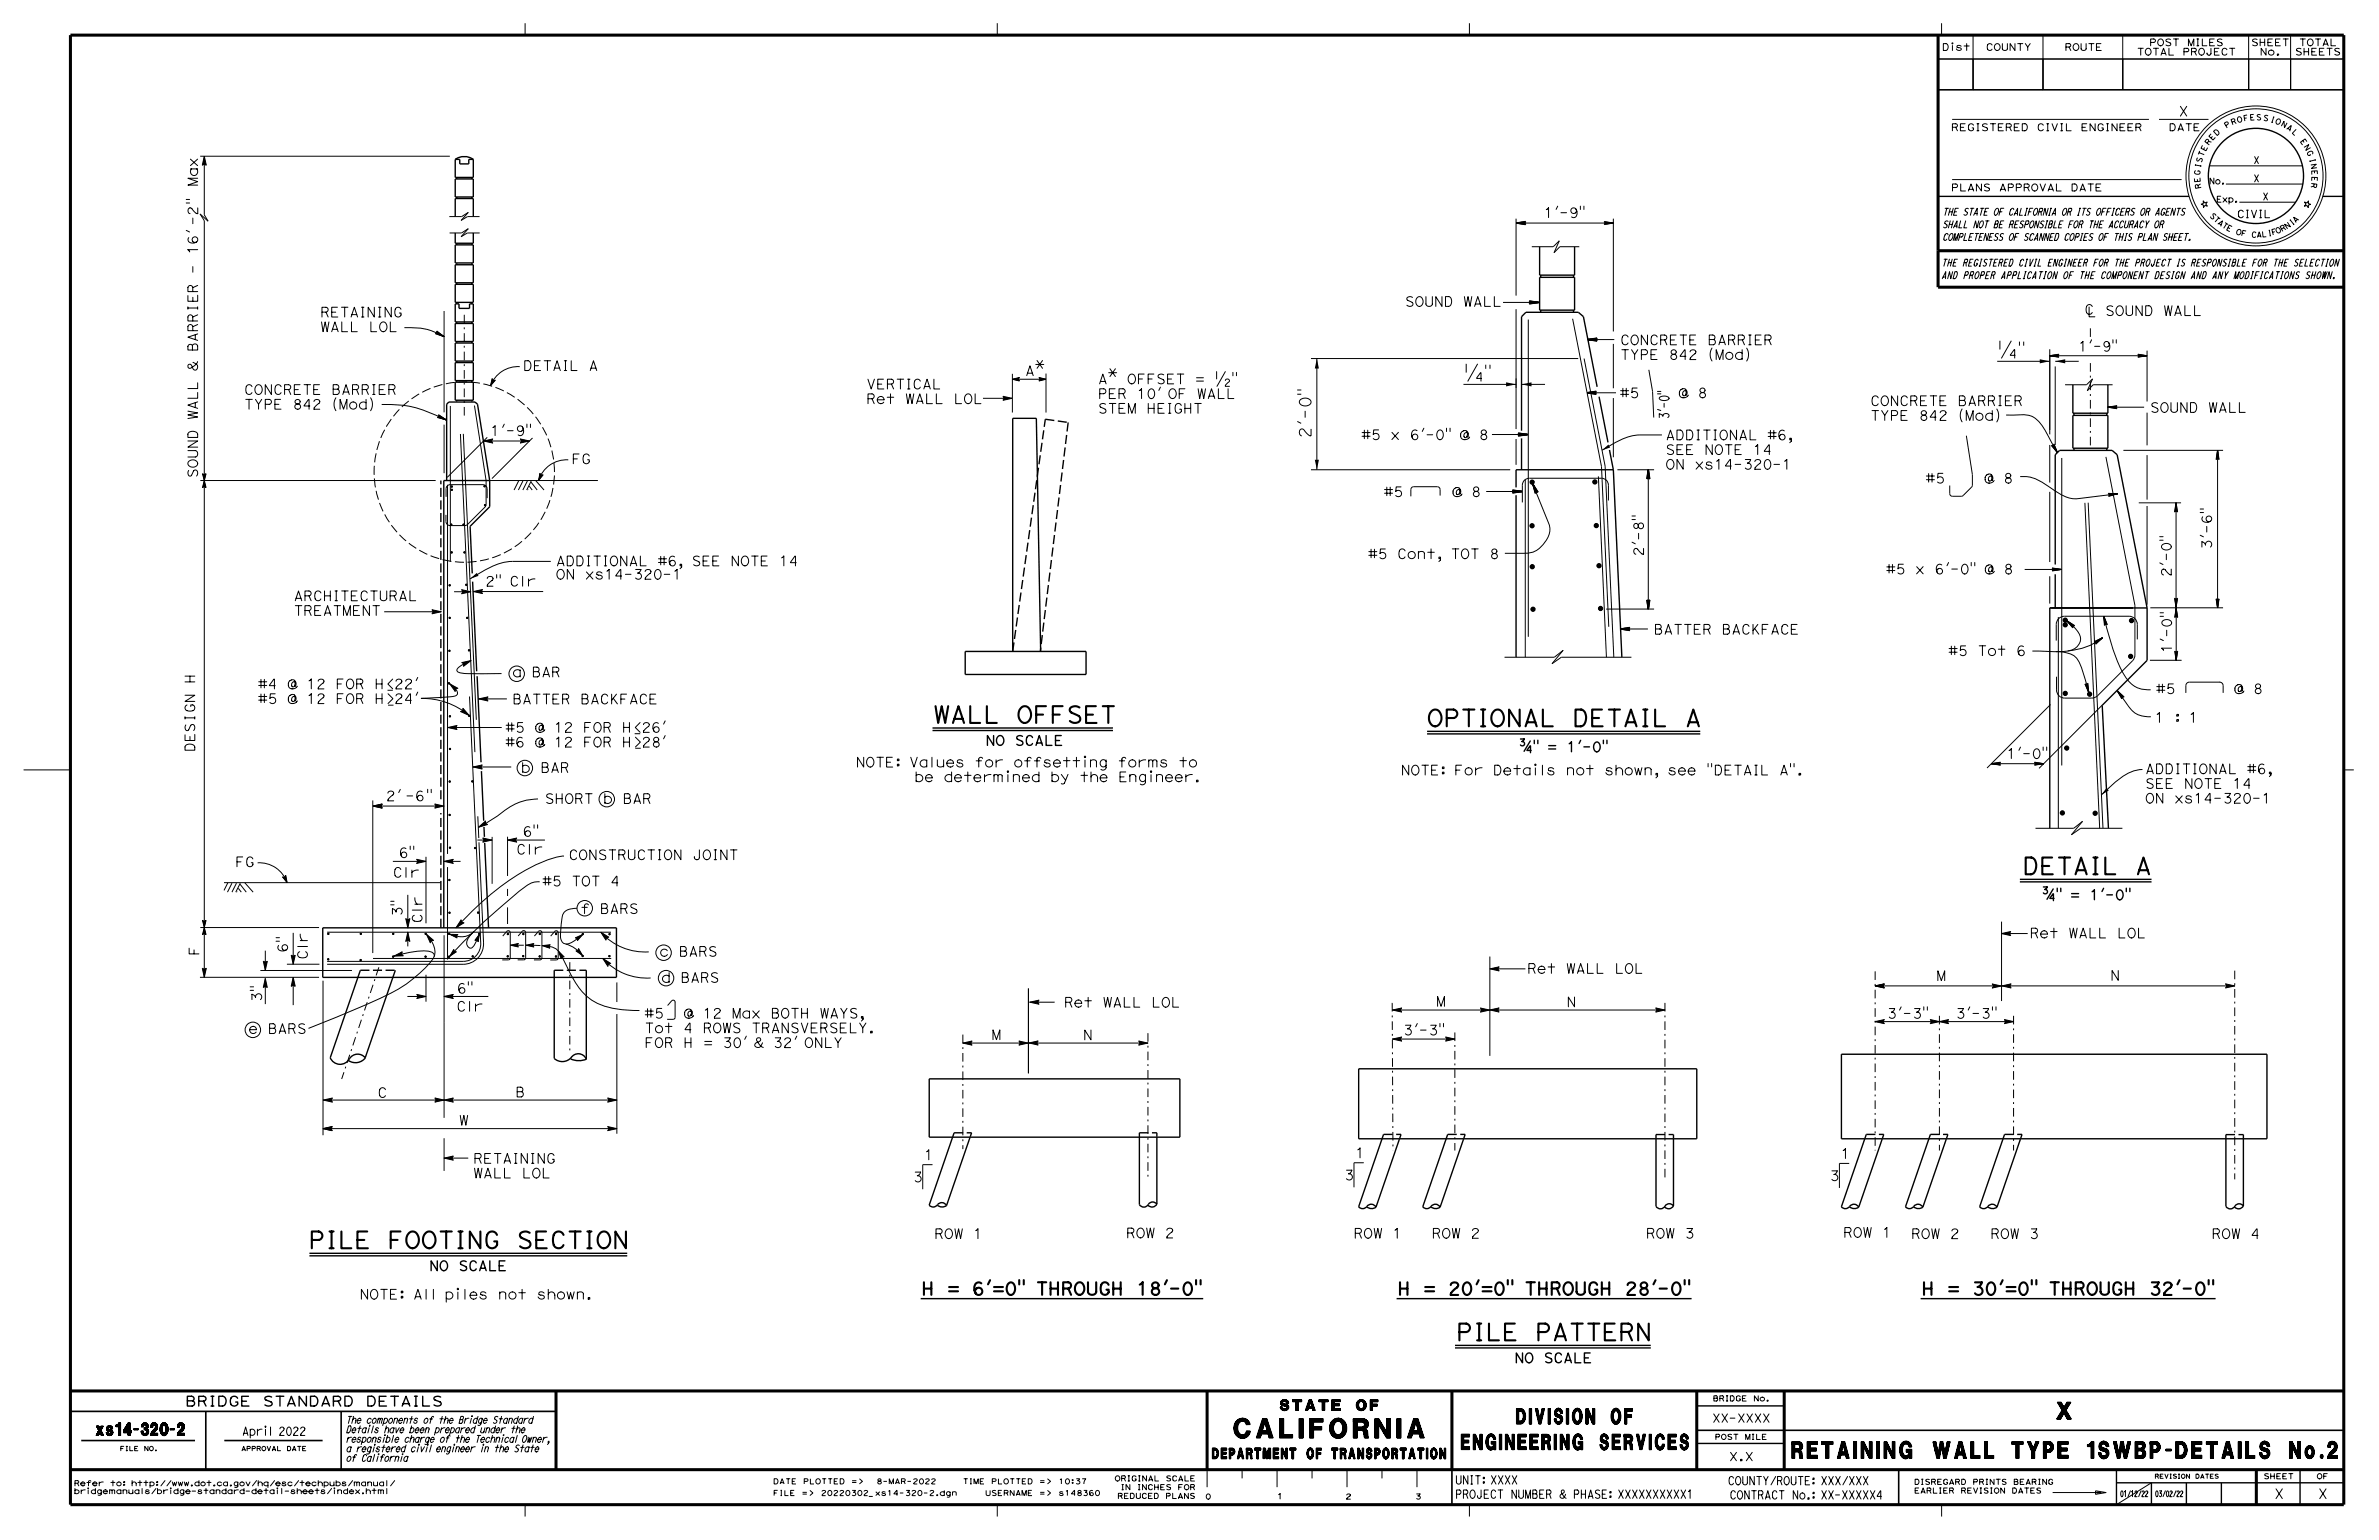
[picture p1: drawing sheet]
<svg xmlns="http://www.w3.org/2000/svg" width="432mm" height="279mm" viewBox="0 0 432 279" stroke-linecap="round" stroke-linejoin="round" font-family="sans-serif">
<defs><g id="words">
<text font-size="3.5" x="224" y="260.9">CALIFORNIA</text>
<g font-size="3">
<text x="169.4" y="131.2">WALL OFFSET</text>
<text x="259" y="131.8">OPTIONAL DETAIL A</text>
<text x="367.1" y="158.6">DETAIL A</text>
<text x="56" y="226.5">PILE FOOTING SECTION</text>
<text x="264.3" y="243.2">PILE PATTERN</text>
<text x="373.3" y="257.5">X</text>
<text x="325.2" y="264.6">RETAINING WALL TYPE 1SWBP-DETAILS No.2</text>
</g>
<g font-size="2.8">
<text x="265.2" y="263">ENGINEERING SERVICES</text>
<text x="275.2" y="258.3">DIVISION OF</text>
</g>
<g font-size="2.3">
<text x="167.3" y="234.9">H = 6'=0&quot; THROUGH 18'-0&quot;</text>
<text x="253.7" y="234.9">H = 20'=0&quot; THROUGH 28'-0&quot;</text>
<text x="348.8" y="234.9">H = 30'=0&quot; THROUGH 32'-0&quot;</text>
</g>
<text font-size="2.2" x="17.5" y="260.4">xs14-320-2</text>
<text font-size="2.1" x="237.9" y="79.5" transform="rotate(-90 237.9 79.5)">2'-0&quot;</text>
<g font-size="1.9">
<text x="232.3" y="255.9">STATE OF</text>
<text x="220" y="264.7">DEPARTMENT OF TRANSPORTATION</text>
</g>
<g font-size="1.8">
<text x="395.4" y="21.1">X</text>
<text x="35.9" y="33.8" transform="rotate(-90 35.9 33.8)">Max</text>
<text x="280.2" y="39.5">1'-9&quot;</text>
<text x="35.9" y="46.2" transform="rotate(-90 35.9 46.2)">16'-2&quot;</text>
<text x="58.1" y="57.5">RETAINING</text>
<text x="255" y="55.6">SOUND WALL</text>
<text x="35.9" y="63.8" transform="rotate(-90 35.9 63.8)">BARRIER</text>
<text x="58.1" y="60.2">WALL LOL</text>
<text x="294.1" y="65.2">TYPE 842 (Mod)</text>
<text x="294.1" y="62.6">CONCRETE BARRIER</text>
<text x="377.2" y="63.7">1'-9&quot;</text>
<text x="35.9" y="67.4" transform="rotate(-90 35.9 67.4)">&amp;</text>
<text x="44.3" y="71.6">CONCRETE BARRIER</text>
<text x="94.9" y="67.2">DETAIL A</text>
<text x="157.2" y="70.6">VERTICAL</text>
<text x="186" y="68.1">A</text>
<text x="187.8" y="67.1">*</text>
<text x="199.3" y="69.6">A</text>
<text x="201.1" y="68.5">*</text>
<text x="203.8" y="69.6">OFFSET = ½&quot;</text>
<text x="35.9" y="76.2" transform="rotate(-90 35.9 76.2)">WALL</text>
<text x="44.3" y="74.2">TYPE 842 (Mod)</text>
<text x="157.2" y="73.2">Ret WALL LOL</text>
<text x="199.3" y="75">STEM HEIGHT</text>
<text x="199.3" y="72.3">PER 10' OF WALL</text>
<text x="294" y="72.2">#5</text>
<text x="302.7" y="72.2">@ 8</text>
<text x="339.5" y="76.3">TYPE 842 (Mod)</text>
<text x="339.5" y="73.6">CONCRETE BARRIER</text>
<text x="390.2" y="74.8">SOUND WALL</text>
<text x="89" y="79">1'-9&quot;</text>
<text x="247.1" y="79.8">#5 x 6'-0&quot; @ 8</text>
<text x="302.3" y="82.5">SEE NOTE 14</text>
<text x="302.3" y="79.8">ADDITIONAL #6,</text>
<text x="35.9" y="86.7" transform="rotate(-90 35.9 86.7)">SOUND</text>
<text x="103.7" y="84.1">FG</text>
<text x="302.3" y="85.1">ON xs14-320-1</text>
<text x="349.5" y="87.6">#5</text>
<text x="358.1" y="87.6">@ 8</text>
<text x="251.2" y="90.1">#5</text>
<text x="261.3" y="90.1">@ 8</text>
<text x="248.3" y="101.4">#5 Cont, TOT 8</text>
<text x="298.3" y="100.9" transform="rotate(-90 298.3 100.9)">2'-8&quot;</text>
<text x="401.4" y="99.6" transform="rotate(-90 401.4 99.6)">3'-6&quot;</text>
<text x="88.1" y="106.3">2&quot; Clr</text>
<text x="100.9" y="105.1">ON xs14-320-1</text>
<text x="100.9" y="102.7">ADDITIONAL #6, SEE NOTE 14</text>
<text x="342.3" y="104.1">#5 x 6'-0&quot; @ 8</text>
<text x="394.1" y="104.7" transform="rotate(-90 394.1 104.7)">2'-0&quot;</text>
<text x="53.3" y="111.7">TREATMENT</text>
<text x="53.3" y="109">ARCHITECTURAL</text>
<text x="300.2" y="115.1">BATTER BACKFACE</text>
<text x="353.6" y="118.9">#5 Tot 6</text>
<text x="394.1" y="118.5" transform="rotate(-90 394.1 118.5)">1'-0&quot;</text>
<text x="35.4" y="124.1" transform="rotate(-90 35.4 124.1)">H</text>
<text x="46.8" y="125">#4 @ 12 FOR H&lt;22'</text>
<text x="93" y="122.8">a BAR</text>
<text x="391.3" y="125.8">#5</text>
<text x="403.3" y="125.8">@ 8</text>
<text x="46.8" y="127.6">#5 @ 12 FOR H&gt;24'</text>
<text x="93" y="127.7">BATTER BACKFACE</text>
<text x="391.1" y="131.1">1 : 1</text>
<text x="35.4" y="136.4" transform="rotate(-90 35.4 136.4)">DESIGN</text>
<text x="91.7" y="135.5">#6 @ 12 FOR H&gt;28'</text>
<text x="91.7" y="132.9">#5 @ 12 FOR H&lt;26'</text>
<text x="178.9" y="135.2">NO SCALE</text>
<text x="278.2" y="136.4">&quot; = 1'-0&quot;</text>
<text x="364.2" y="137.6">1'-0&quot;</text>
<text x="94.6" y="140.1">b BAR</text>
<text x="155.3" y="139.2">NOTE: Values for offsetting forms to</text>
<text x="162.1" y="141.8">be determined by the Engineer.</text>
<text x="254.2" y="140.6">NOTE: For Details not shown, see &quot;DETAIL A&quot;.</text>
<text x="389.3" y="143">SEE NOTE 14</text>
<text x="389.3" y="140.4">ADDITIONAL #6,</text>
<text x="70" y="145.3">2'-6&quot;</text>
<text x="98.9" y="145.8">SHORT b BAR</text>
<text x="389.3" y="145.7">ON xs14-320-1</text>
<text x="72.4" y="155.6">6&quot;</text>
<text x="93.7" y="155">Clr</text>
<text x="94.9" y="151.7">6&quot;</text>
<text x="103.2" y="156">CONSTRUCTION JOINT</text>
<text x="42.7" y="157.2">FG</text>
<text x="71.3" y="159.2">Clr</text>
<text x="98.4" y="160.7">#5 TOT 4</text>
<text x="73" y="166.2" transform="rotate(-90 73 166.2)">3&quot;</text>
<text x="76.6" y="167.5" transform="rotate(-90 76.6 167.5)">Clr</text>
<text x="105.3" y="165.7">f BARS</text>
<text x="373.1" y="163.2">&quot; = 1'-0&quot;</text>
<text x="36.1" y="173.4" transform="rotate(-90 36.1 173.4)">F</text>
<text x="52.2" y="172.8" transform="rotate(-90 52.2 172.8)">6&quot;</text>
<text x="119.7" y="173.5">c BARS</text>
<text x="368.4" y="170.2">Ret WALL LOL</text>
<text x="55.8" y="174.1" transform="rotate(-90 55.8 174.1)">Clr</text>
<text x="120" y="178.2">d BARS</text>
<text x="277.2" y="176.6">Ret WALL LOL</text>
<text x="351.5" y="177.9">M</text>
<text x="383" y="177.9">N</text>
<text x="47.5" y="181.8" transform="rotate(-90 47.5 181.8)">3&quot;</text>
<text x="82.8" y="183.5">Clr</text>
<text x="82.9" y="180.2">6&quot;</text>
<text x="117" y="184.7">#5</text>
<text x="122" y="184.7">@ 12 Max BOTH WAYS,</text>
<text x="193.1" y="182.7">Ret WALL LOL</text>
<text x="260.7" y="182.6">M</text>
<text x="284.3" y="182.7">N</text>
<text x="342.5" y="184.7">3'-3&quot;</text>
<text x="355" y="184.7">3'-3&quot;</text>
<text x="45.1" y="187.5">e BARS</text>
<text x="117" y="190.1">FOR H = 30' &amp; 32' ONLY</text>
<text x="117" y="187.4">Tot 4 ROWS TRANSVERSELY.</text>
<text x="180" y="188.6">M</text>
<text x="196.6" y="188.7">N</text>
<text x="254.7" y="187.8">3'-3&quot;</text>
<text x="68.5" y="199.1">C</text>
<text x="93.5" y="199">B</text>
<text x="83.3" y="204.1">W</text>
<text x="85.9" y="213.7">WALL LOL</text>
<text x="85.9" y="211.1">RETAINING</text>
<text x="165.7" y="214.4">3</text>
<text x="167.7" y="210.4">1</text>
<text x="244" y="214.1">3</text>
<text x="246" y="210.1">1</text>
<text x="332.1" y="214.2">3</text>
<text x="334.1" y="210.2">1</text>
<text x="169.6" y="224.7">ROW 1</text>
<text x="204.4" y="224.6">ROW 2</text>
<text x="245.7" y="224.6">ROW 1</text>
<text x="259.9" y="224.6">ROW 2</text>
<text x="298.7" y="224.6">ROW 3</text>
<text x="334.5" y="224.5">ROW 1</text>
<text x="346.9" y="224.7">ROW 2</text>
<text x="361.3" y="224.7">ROW 3</text>
<text x="401.4" y="224.7">ROW 4</text>
<text x="77.9" y="230.5">NO SCALE</text>
<text x="65.3" y="235.7">NOTE: All piles not shown.</text>
<text x="274.9" y="247.2">NO SCALE</text>
<text x="33.6" y="255.1">BRIDGE STANDARD DETAILS</text>
<text x="412.8" y="271.9">X</text>
<text x="420.7" y="271.9">X</text>
</g>
<g font-size="1.5">
<text x="43.9" y="260.4">April 2022</text>
<text x="310.7" y="258">XX-XXXX</text>
<text x="264.1" y="269.3">UNIT: XXXX</text>
<text x="313.6" y="269.4">COUNTY/ROUTE: XXX/XXX</text>
<text x="313.8" y="265">X.X</text>
<text x="264.1" y="271.8">PROJECT NUMBER &amp; PHASE: XXXXXXXXXX1</text>
<text x="313.9" y="272">CONTRACT No.: XX-XXXXX4</text>
</g>
<text font-size="1.4" x="406" y="39.5">CIVIL</text>
<g font-size="1.3">
<text x="354.1" y="23.7">REGISTERED CIVIL ENGINEER</text>
<text x="393.6" y="23.7">DATE</text>
<text x="409" y="29.7">X</text>
<text x="354.1" y="34.7">PLANS APPROVAL DATE</text>
<text x="409" y="33">X</text>
<text x="352.5" y="41.3">SHALL NOT BE RESPONSIBLE FOR THE ACCURACY OR</text>
<text x="352.5" y="39.1">THE STATE OF CALIFORNIA OR ITS OFFICERS OR AGENTS</text>
<text x="410.7" y="36.3">X</text>
<text x="352.5" y="43.6">COMPLETENESS OF SCANNED COPIES OF THIS PLAN SHEET.</text>
<text x="352.4" y="50.6">AND PROPER APPLICATION OF THE COMPONENT DESIGN AND ANY MODIFICATIONS SHOWN.</text>
<text x="352.4" y="48.3">THE REGISTERED CIVIL ENGINEER FOR THE PROJECT IS RESPONSIBLE FOR THE SELECTION</text>
<text x="62.8" y="263.4">a registered civil engineer in the State</text>
<text x="62.8" y="261.7">responsible charge of the Technical Owner,</text>
<text x="62.8" y="260">Details have been prepared under the</text>
<text x="62.8" y="258.2">The components of the Bridge Standard</text>
<text x="62.8" y="265.1">of California</text>
</g>
<g font-size="1.2">
<text x="352.5" y="9.2">Dist</text>
<text x="360.4" y="9.2">COUNTY</text>
<text x="374.7" y="9.2">ROUTE</text>
<text x="387.8" y="10">TOTAL PROJECT</text>
<text x="390.1" y="8.3">POST MILES</text>
<text x="408.6" y="8.3">SHEET</text>
<text x="410.2" y="10">No.</text>
<text x="416.5" y="10">SHEETS</text>
<text x="417.3" y="8.3">TOTAL</text>
<text x="275.7" y="135.3">3</text>
<text x="276.9" y="136.6">4</text>
<text x="370.6" y="162.2">3</text>
<text x="371.8" y="163.4">4</text>
</g>
<g font-size="1.1">
<text x="400.9" y="33.4">No.</text>
<text x="402.3" y="36.7">Exp.</text>
<text x="384.8" y="271.5">01/12/22</text>
<text x="391.2" y="271.5">03/02/22</text>
</g>
<g font-size="1">
<text x="404.1" y="23.3" transform="rotate(-31 404.1 23.3)">P</text>
<text x="405.1" y="22.7" transform="rotate(-20 405.1 22.7)">R</text>
<text x="406.1" y="22.3" transform="rotate(-15 406.1 22.3)">O</text>
<text x="407.3" y="22" transform="rotate(-10 407.3 22)">F</text>
<text x="408.4" y="21.8" transform="rotate(-4 408.4 21.8)">E</text>
<text x="409.5" y="21.8" transform="rotate(1 409.5 21.8)">S</text>
<text x="410.7" y="21.8" transform="rotate(12 410.7 21.8)">S</text>
<text x="412" y="22.1" transform="rotate(17 412 22.1)">I</text>
<text x="412.9" y="22.3" transform="rotate(22 412.9 22.3)">O</text>
<text x="413.9" y="22.8" transform="rotate(28 413.9 22.8)">N</text>
<text x="414.9" y="23.3" transform="rotate(33 414.9 23.3)">A</text>
<text x="399.6" y="29.6" transform="rotate(-74 399.6 29.6)">S</text>
<text x="399.9" y="28.5" transform="rotate(-69 399.9 28.5)">T</text>
<text x="400.3" y="27.5" transform="rotate(-63 400.3 27.5)">E</text>
<text x="400.9" y="26.4" transform="rotate(-53 400.9 26.4)">R</text>
<text x="401.5" y="25.5" transform="rotate(-47 401.5 25.5)">E</text>
<text x="402.3" y="24.7" transform="rotate(-42 402.3 24.7)">D</text>
<text x="415.9" y="24" transform="rotate(44 415.9 24)">L</text>
<text x="417.4" y="25.6" transform="rotate(55 417.4 25.6)">E</text>
<text x="418.1" y="26.6" transform="rotate(60 418.1 26.6)">N</text>
<text x="418.6" y="27.6" transform="rotate(65 418.6 27.6)">G</text>
<text x="419.2" y="28.9" transform="rotate(76 419.2 28.9)">I</text>
<text x="419.4" y="29.8" transform="rotate(81 419.4 29.8)">N</text>
<text x="399.3" y="31.8" transform="rotate(-85 399.3 31.8)">G</text>
<text x="399.4" y="33.1" transform="rotate(-96 399.4 33.1)">E</text>
<text x="399.4" y="30.5" transform="rotate(-79 399.4 30.5)">I</text>
<text x="399.6" y="34.2" transform="rotate(-101 399.6 34.2)">R</text>
<text x="419.5" y="33.1" transform="rotate(98 419.5 33.1)">R</text>
<text x="419.6" y="30.9" transform="rotate(87 419.6 30.9)">E</text>
<text x="419.6" y="32" transform="rotate(92 419.6 32)">E</text>
<text x="401" y="39.2" transform="rotate(46 401 39.2)">S</text>
<text x="401.7" y="39.9" transform="rotate(41 401.7 39.9)">T</text>
<text x="402.4" y="40.6" transform="rotate(37 402.4 40.6)">A</text>
<text x="403.2" y="41.1" transform="rotate(32 403.2 41.1)">T</text>
<text x="404" y="41.7" transform="rotate(27 404 41.7)">E</text>
<text x="415" y="41.6" transform="rotate(-34 415 41.6)">N</text>
<text x="416" y="40.9" transform="rotate(-38 416 40.9)">I</text>
<text x="416.6" y="40.5" transform="rotate(-43 416.6 40.5)">A</text>
<text x="405.7" y="42.4" transform="rotate(18 405.7 42.4)">O</text>
<text x="406.7" y="42.7" transform="rotate(13 406.7 42.7)">F</text>
<text x="408.6" y="43" transform="rotate(4 408.6 43)">C</text>
<text x="409.6" y="43.1" transform="rotate(-1 409.6 43.1)">A</text>
<text x="410.5" y="43" transform="rotate(-6 410.5 43)">L</text>
<text x="411.7" y="42.9" transform="rotate(-10 411.7 42.9)">I</text>
<text x="412.4" y="42.7" transform="rotate(-15 412.4 42.7)">F</text>
<text x="413.3" y="42.4" transform="rotate(-24 413.3 42.4)">O</text>
<text x="414.2" y="42.1" transform="rotate(-29 414.2 42.1)">R</text>
<text x="310.9" y="254.2">BRIDGE No.</text>
<text x="311.2" y="261.2">POST MILE</text>
<text x="13.4" y="269.6">Refer to: http://www.dot.ca.gov/hq/esc/techpubs/manual/</text>
<text x="140.3" y="269.2">DATE PLOTTED =&gt;</text>
<text x="158.5" y="269.2">8-MAR-2022</text>
<text x="174.7" y="269.2">TIME PLOTTED =&gt;</text>
<text x="192.1" y="269.2">10:37</text>
<text x="202.3" y="268.7">ORIGINAL SCALE</text>
<text x="347.4" y="269.3">DISREGARD PRINTS BEARING</text>
<text x="410.8" y="268.3">SHEET</text>
<text x="420.5" y="268.3">OF</text>
<text x="13.4" y="271">bridgemanuals/bridge-standard-detail-sheets/index.html</text>
<text x="140.3" y="271.3">FILE =&gt;</text>
<text x="149" y="271.3">20220302_xs14-320-2.dgn</text>
<text x="178.8" y="271.3">USERNAME =&gt;</text>
<text x="192.1" y="271.3">s148360</text>
<text x="202.8" y="271.9">REDUCED PLANS</text>
<text x="203.4" y="270.3">IN INCHES FOR</text>
<text x="218.8" y="272">0</text>
<text x="231.8" y="271.9">1</text>
<text x="244.2" y="272">2</text>
<text x="256.9" y="272">3</text>
<text x="347.4" y="270.9">EARLIER REVISION DATES</text>
</g>
<g font-size=".8">
<text x="21.8" y="263.2">FILE NO.</text>
<text x="43.8" y="263.2">APPROVAL DATE</text>
<text x="391.1" y="268.2">REVISION DATES</text>
</g>
</g></defs>
<g fill="none" stroke="#000" stroke-width=".25">
<path d="M351.8 16.3h73.6M82.6 28.9a2.85 2.85 0 0 1 3.3 0M82.6 28.9v3.3h3.3v-3.3M82.6 32.5h3.3v3.2h-3.3zM82.6 39.3v-3.3h3.3v3.3M82.6 28.9h.8v.8h1.7v-.8h.8M82.9 32.2v.3M82.9 35.7v.3M85.6 32.2v.3M85.6 35.7v.3M351.8 35.6h45.5M421.6 35.6h3.8"/>
<path d="M82.6 42.3v1.8h3.3v-1.8M82.6 44.4h3.3v3.3h-3.3zM82.6 48h3.3v3.3h-3.3zM82.6 51.6h3.3v3.3h-3.3zM82.6 55.1h.7v.9h1.9v-.9h.7v3.3h-3.3zM82.6 58.7h3.3v3.3h-3.3zM82.9 44.2v.2M82.9 47.8v.2M82.9 51.3v.3M82.9 54.9v.2M82.9 58.4v.3M85.6 44.2v.2"/>
<path d="M85.6 47.8v.2M85.6 51.3v.3M85.6 54.8v.3M85.6 58.4v.3M275.3 40.5h1.5M275.3 40.5l1.5 .1M275.3 40.5l1.6 .2-.1-.1M275.3 40.5l1.6 .2M276.8 40.5v.1M276.8 40.4l-1.5 .1M276.8 40.3v.2M276.8 40.3l.1-.1-1.6 .3"/>
<path d="M276.8 40.3l-1.5 .2M276.9 40.3l-1.6 .2M277.6 54.7l1.6 .2M277.7 54.7l-.1-.1 1.6 .3M277.7 54.7l1.5 .2M277.7 54.7v.2M277.7 54.8l1.5 .1M277.7 54.9v.1M277.7 54.9h1.5M279.2 54.9l-1.6 .2 .1-.1M279.2 54.9l-1.5 .1M279.2 54.9h-1.5"/>
<path d="M279.2 54.9l-1.6 .2M279.4 50.3h6.4v6h-6.4zM279.4 44.8v5.1h6.4v-5.1M279.6 49.9v.4M279.6 56.3v.4M285.6 49.9v.4M285.6 56.3v.4M82.6 69.3h3.3v3.3h-3.3zM82.6 65.8h3.3v3.3h-3.3zM82.6 62.2h3.3v3.3h-3.3zM82.9 62v.2M82.9 65.5v.3"/>
<path d="M82.9 69.1v.2M85.6 62v.2M85.6 65.5v.3M85.6 69.1v.2M275.6 78.6l1.6 .2M275.6 78.7v-.1l1.6 .2M275.6 78.7l1.6 .1M275.6 78.7l.1 .1M275.7 78.8h1.5M275.7 78.8l-.1 .2M276.2 79.5v5.7M277.2 78.8l-1.6 .2"/>
<path d="M277.2 78.8l-1.5 .1M277.2 78.8l-1.6 .3v-.1M288.1 71.3l1.6 .2M288.1 71.3l1.6 .1M288.1 71.3h1.5M288.1 71.3l1.6 .2v-.1M288.2 61.6l1.6 .2M288.2 61.6h1.5M288.2 61.6l1.7 .3-.1-.1M288.2 61.6l1.6 .1M289.6 71.3l.1 .1M289.6 71.2l-1.5 .1"/>
<path d="M289.7 71.1v-.1l-1.6 .3M289.7 71.1l-1.6 .2M289.7 71.1l-.1 .2M289.7 61.6l.1 .2M289.8 61.5l-1.6 .1M289.8 61.5l.1-.2-1.7 .3M289.8 61.5l-.1 .1M289.8 61.4l-1.6 .2M289.9 70.2l-2.5-12.8-.9-.7h-9.5l-.8 .8v20.6M290.2 72l1.7 8.3M376.2 75.4h6.4v5.9h-6.4zM376.2 69.8v5.2h6.4v-5.2"/>
<path d="M376.4 75v.4M382.4 75v.4M81.1 87.2v-13.9l.4-.4h4.7l.5 .4 2.2 13.9M88.9 87.2h-8.4v81.1M88.9 87.2v4.7l-3.6 3.6 .4 8.5M274.6 89l1.6 .2M274.6 89l-.1-.1 1.7 .3M274.6 89l.1 .2M274.6 89.1l1.6 .1M274.7 89.2h1.5M274.7 89.2l-.1 .1M275.2 89.8v29.4"/>
<path d="M276.2 89.2l-1.6 .2M276.2 89.2l-1.7 .3 .1-.2M276.2 89.2l-1.6 .1M276.2 89.2h-1.6M278.2 87.9l.5 1.6M278.2 87.9l1 1.4h-.4M278.2 87.9l.6 1.5M278.2 87.9l.6 1.4M278.2 87.9l.9 1.4M278.2 87.9l.8 1.4M278.2 87.9l.5 1.6 .1-.2M278.2 87.9l.7 1.4"/>
<path d="M292.1 81.6l.7 3.6M292.8 85.2h-17.6v3.2M292.8 85.2l1.6 34M299.2 85.2v1.5M299.2 85.2l.3 1.7-.2-.1M299.2 85.2l-.2 1.6M299.2 86.7l.1 .1M299.2 85.2l-.1 1.6M299.2 85.2l.2 1.7M299.2 85.2l-.2 1.7M299.2 85.2v1.6M299.2 86.7l-.2 .1"/>
<path d="M299.2 85.2l-.3 1.7 .1-.1M299.2 85.2l.1 1.6M376.4 81.3v.4M382.4 81.3v.4M85.8 105.5l.7 16.3M175.2 118.2h21.9v4.2h-21.9zM183.8 118.2v-42.3h4.3l.8 42.3M294.1 114.1h1.5M294.1 114.1l1.7 .2M294.1 114.1l1.7 .3-.1-.1M294.1 114.1l1.6 .2M294.1 114.1l1.6 .1"/>
<path d="M295.6 114.1l.1 .2M295.7 114l-1.6 .1M295.7 114l-.1 .1M295.7 114l.1-.2-1.7 .3M295.8 113.9l-1.7 .2M299 108.9l.2 1.6M299 108.9l.2 .1M299 108.9l-.1-.1 .3 1.7M299.1 109l.1 1.5M299.2 109v1.5M299.3 108.9l-.1 1.6M299.3 108.9l.2-.1-.3 1.7"/>
<path d="M299.3 108.9l-.1 .1M299.4 108.9l-.2 1.6M373 102.4v-19.9l.8-.8h9.6l.9 .8 5.4 27.8M373 104.2v6.1M389.7 110.3h-17.7v40M389.7 110.3v9.5l-8.1 8.2 1.1 22.3M86.6 122.7l.7 15.6M87.4 139.9l.4 9M169.3 132.5h32.7M169.3 132.1h32.7M259 133.1h49.6M259 132.7h49.6"/>
<path d="M277.7 134.4l-1.1 1.9M278.5 134.3v.6M279.1 134.3v.6M286.9 134.3l-.3 .6M291 134.3v.6M291.7 134.3v.6M87.8 150l.1 1.8M88 152.9l.7 15.4M366.6 160h23.9M366.6 159.5h23.9M58.6 168.3h53.3v9h-53.3zM65 177.3l-5.1 14.6a2.01 2.01 0 0 0 2 1.2 2.01 2.01 0 0 0 1.8-1.3 1.75 1.75 0 0 1 2.6 .1l5-14.6"/>
<path d="M100.6 177.3v14.7a2.17 2.17 0 0 0 3.1-.2M106.4 177.3v14.9a1.55 1.55 0 0 0-1.3-1 1.55 1.55 0 0 0-1.4 .7M372.7 161.3l-1.2 1.9M373.4 161.1v.7M374 161.1v.7M381.8 161.2l-.3 .5M385.9 161.1v.7M386.6 161.1v.7M66.3 191.9a2.28 2.28 0 0 1-3 .5M103.6 192.1l.9 .3a3.6 3.6 0 0 0 2-.2M168.7 195.7h45.5v10.6h-45.5zM246.6 193.9h61.4v12.7h-61.4z"/>
<path d="M334.2 191.3h77.3v15.3h-77.3zM170.1 218.7a1.33 1.33 0 0 0 1.7 0M172.9 206.3l-4.2 12.4a1.02 1.02 0 0 0 1.6-.3l.7-.2 .5 .2 .3 .3M176.1 206.4l-4.3 12.3M206.8 206.3v12.2M210 218.5a.97 .97 0 0 1-1.6 .2M210 218.5a.95 .95 0 0 0-1.7 .2l-.4 .3h-.5l-.6-.5M210 206.3v12.2M248.1 219a1.33 1.33 0 0 0 1.6 0M250.8 206.6l-4.2 12.3a1.02 1.02 0 0 0 1.7-.2l.7-.2 .4 .2 .3 .3M254 206.7l-4.3 12.3M259.7 219a1.33 1.33 0 0 0 1.7 0"/>
<path d="M262.5 206.6l-4.3 12.3a1.02 1.02 0 0 0 1.7-.2l.7-.2 .5 .2 .3 .3M265.6 206.7l-4.2 12.3M300.6 206.6v12.3a.94 .94 0 0 0 1.6-.1 .92 .92 0 0 1 1.5 0M303.7 218.8a.97 .97 0 0 1-1.6 .2M303.7 206.6v12.2M335.7 219a1.33 1.33 0 0 0 1.7 0M338.5 206.6l-4.3 12.3a1.02 1.02 0 0 0 1.7-.2l.7-.2 .4 .2 .4 .3M341.6 206.7l-4.2 12.3M347.4 219a1.33 1.33 0 0 0 1.6 0M350.1 206.6l-4.2 12.3a1.02 1.02 0 0 0 1.6-.2l.7-.2 .5 .2 .3 .3M353.3 206.7l-4.3 12.3M360.8 219a1.33 1.33 0 0 0 1.7 0"/>
<path d="M363.6 206.6l-4.3 12.3a1.02 1.02 0 0 0 1.7-.2l.7-.2 .4 .2 .4 .3M366.7 206.7l-4.2 12.3M404 206.6v12.3a.94 .94 0 0 0 1.7-.1 .93 .93 0 0 1 1.5 0v-12.2M407.2 218.8a.97 .97 0 0 1-1.6 .2M56.2 227.8h57.6M56.2 227.4h57.6M167.1 235.6h51.3M253.5 235.6h53.5M348.6 235.6h53.5M264.1 244.6h35.5M264.1 244.1h35.5M308 255.1h15.8"/>
<path d="M308 261.9h15.8M384.1 266.6v6.4M384.1 269h41.3M390.5 269v4M396.8 269v4M403.2 269v4M417.5 266.6v6.4"/>
<circle cx="409.5" cy="31.9" r="8.6"/>
</g>
<g fill="none" stroke="#000" stroke-width=".18">
<path d="M95.3 4.2v2.2M181 4.2v2.2M266.7 4.2v2.2M351.8 10.7h6.3v5.6h-6.3zM351.8 10.7h73.6M352.4 4.2v2.2M354.4 8.3v.9M358.1 10.7h12.7v5.6h-12.7zM358.1 6.4v9.9M370.8 6.4v9.9M370.8 10.7h14.5v5.6h-14.5zM385.3 10.7h22.8v5.6h-22.8z"/>
<path d="M385.3 6.4v9.9M408.1 6.4v9.9M408.1 10.7h7.7v5.6h-7.7zM415.8 6.4v9.9M415.8 10.7h9.6v5.6h-9.6zM33.8 36.2h.6M33.8 36.8h.6M36.3 28.3h45.4M36.9 29.9l.2-.8 .2 .8M37.1 28.3l.3 1.7-.3-.2-.4 .2zM37.1 28.3v10.7l.7 1.1-1.5-1.3 .8 1.2v137.3M37.2 29.8l-.1-.3-.1 .3"/>
<path d="M37.3 29.9l-.2-1.2-.3 1.2M81.6 39.3h2.2l1.2-.8-1.3 1.5 1.2-.7h2.1M275.2 39.7v13.9M282.7 37.4l-.3 .6M286.8 37.4v.6M287.5 37.4v.6M292.8 39.7v20.4M354.3 32.6h41.7M354.3 21.7h35.7M391.9 21.7h9M399.9 36.4l.3 .4 .4-.1-.2 .3 .2 .4-.4-.1-.3 .4v-.5l-.4-.1 .4-.2zM401 30.1h16.9"/>
<path d="M404 33.4h14M406.5 36.7h10.2M418.3 36.7l.4 .1 .3-.3v.4l.4 .2-.4 .1v.5l-.3-.4-.4 .1 .2-.4zM33.8 41.8l.6 .3M35 48.4v1M73.4 59.4a11.8 11.8 0 0 1 7.2 1.7M80.6 56.4v18.4M81.6 42.3h2.2l1.2-.8-1.3 1.5 1.1-.7h2.3M272.8 54.9h6.4M275.2 56.1v21.7M275.3 40.5h17.5M277.4 58v57.5"/>
<path d="M278 44.8h3.9l1.1-1.1-.9 2.2 1-1.1h3.5M285.4 57.8l5.3 26.8 1.3 29.1M291.2 40.3l1.6 .2M291.2 40.3v.3M291.2 40.3v-.1l1.6 .3M291.3 40.4l1.5 .1M292.8 40.5l-1.6 .2M292.8 40.5l-1.6 .2v-.1M292.8 40.5l-1.6 .1M292.8 40.5h-1.5M379.2 55.7v1.8h1M379.8 55.6a.6 .6 0 0 0-.8-.3 .6 .6 0 0 0-.4 .7 .67 .67 0 0 0 .2 .8 .67 .67 0 0 0 .8 .1l.2-.2"/>
<path d="M383.5 55.6a.58 .58 0 0 0-.7-.1 .58 .58 0 0 0-.3 .5l.5 .3a.47 .47 0 0 1 .5 .3 .47 .47 0 0 1-.2 .6h-.5l-.4-.2M384.3 55.7a.66 .66 0 0 1 .8-.1 .66 .66 0 0 1 .3 .7 .7 .7 0 0 1-.7 1 .7 .7 0 0 1-.6-1zM385.9 55.5v1.3a.6 .6 0 0 0 .6 .5 .6 .6 0 0 0 .6-.5v-1.3M388.8 55.5v1.8l-1.1-1.8v1.8M389.5 55.5h.5a1 1 0 0 1 0 1.8h-.5zM392.9 55.5l.3 1.8 .3-1.8 .4 1.8 .3-1.8M394.7 57.3l.6-1.8 .6 1.8M394.9 56.8h.9M396.6 55.5v1.8h1M398.3 55.5v1.8h1.1M61 72.2a2.22 2.22 0 0 0 0 2.3M67.3 72.2a2.22 2.22 0 0 1 0 2.3"/>
<path d="M69.3 73.4a19.7 19.7 0 0 1 10.3 2.1l1.4 .7M79.1 60.5l1.5 .6M79.1 60.5h-.1l1.6 .6M79.2 60.4l1.4 .7M79.3 60.1l1.3 1M79.3 60.2v-.2l1.3 1.1M79.3 60.2v.2M79.3 60.2l1.3 .9M79.3 60.3l1.3 .8M79.3 60.4l1.3 .7M79.3 60.4l-.2 .1M79.4 75.7l1.6 .5"/>
<path d="M79.5 75.6l-.1 .1 1.6 .5M79.5 75.6l1.5 .6M79.6 75.6l1.4 .6M79.6 75.3l1.4 .9M79.6 75.4l1.4 .8M79.6 75.4v-.2l1.4 1M79.6 75.4v.2M79.6 75.5l1.4 .7M79.6 75.6h-.1M80.6 77v8.8M81.7 73.6v28.3M82.9 72.6v.3"/>
<path d="M83.6 78.7l1.3 28.4M84.1 78.7l2.4 51.9M85.6 72.6v.3M86.1 73.6l2.1 13.6v4.5l-3.5 3.6-3 .1a.74 .74 0 0 1-.8-.8v-1.2M88.4 79.4l-7.2 7.2M89.2 79.9l-.3 .1 .4 .1M89.3 69.4l.1-.2-.1 .3M89.3 79.8l-.8 .2 .8 .2M89.3 68.7l.2 .3h.4l-.9 1zM89.3 68.8l.2 .3h.3l-.7 .7zM89.4 79.7l-1.2 .3 1.2 .3M89.4 69l.1 .1h.2l-.5 .5z"/>
<path d="M89.4 69.1l.2 .1-.3 .3zM91.5 77l-.3 .5M94.3 66.5a5.3 5.3 0 0 0-5.3 3.5M94.5 79.6l1.6 .4-1.6 .4 .2-.4zM94.5 79.7l1.2 .3-1.2 .3M94.6 79.8l.7 .2-.7 .2M94.6 79.9l.4 .1-.4 .1M95.6 76.9v.7M96.3 76.9v.7M96.7 79.5l-7.4 7.3M178.4 72.3h5.3M182 71.9l1.7 .4-1.7 .3 .3-.3z"/>
<path d="M182.1 72l1.2 .3-1.2 .2M182.2 72.1l.7 .2-.8 .1M182.2 72.2l.3 .1h-.3M183.8 68.8l1.2-.3-.2 .3 .2 .3zM183.8 68.8h6.1M183.8 67.8v7M184 68.8l.9-.2-.1 .2 .1 .2zM184.2 68.8l.6-.2-.1 .2 .1 .2zM184.3 68.8l.4-.1v.2zM184.3 68.8h.3h-.3M188.6 68.5l1.3 .3-1.3 .3 .2-.3zM188.7 68.6l.9 .2-.9 .2 .1-.2z"/>
<path d="M188.8 68.6l.6 .2-.6 .2 .1-.2zM188.9 68.7l.4 .1-.4 .1zM189.3 68.8h-.3h.3M189.9 67.8v7M210.6 70.2l-.3 .6M220.8 67.4v1.3M222.4 69a.37 .37 0 0 1 .5-.2 .37 .37 0 0 1 .2 .4l-.7 .7v.2h.8M222.4 67.4l-1.5 2.7M223.8 67.6v.6M224.4 67.6v.6M235.5 70.8h.7M235.5 71.5h.7"/>
<path d="M235.5 76.5l.7 .3M237.9 65h48.6M239 65v20.2M258.4 77.7l-.3 .6M262.6 77.7v.6M263.2 77.7v.6M265.6 69.7h9.6M266.1 66v1.6M268.2 66l-1.8 3.2M268.9 68.7h-.9l.7-1.1 .1 1.6M269.7 66.2v.7M270.4 66.2v.7"/>
<path d="M270.8 78.8h6.4M275.2 79.7v4.6M276.2 69.7h4.2M287.5 65l3.8 19.6 1.6 34.6M288.1 71.3h5.2M288.2 61.6h4.8M292.8 62.4v8M292.8 72.2v10.8M299.3 67.1l.7 4 .2 4.6M300.8 71h.7M300.8 71.5h.7M300.9 74.3l.5 .2"/>
<path d="M301.2 75.8v-.7l.4 .1 .2 .3a.55 .55 0 0 1 .6-.5 .55 .55 0 0 1 .5 .5l-.2 .3M301.2 72.1l1-.2a.52 .52 0 0 1 .7 .5 1.2 1.2 0 0 1-1.7-.2zM301.6 78.9h-3.9a12.6 12.6 0 0 0-6.2 2.4l-.7 .4M302 73.2v.7M310.7 63.2a2.22 2.22 0 0 0 0 2.3M317 63.2a2.22 2.22 0 0 1 0 2.3M356.1 74.2a2.22 2.22 0 0 0 0 2.3M356.9 79.1l1.1 7v2.1l-1.8 1.8h-1.8l-.4-.2-.1-.2v-1.5M362.4 74.2a2.22 2.22 0 0 1 0 2.3M362.5 65.5h9.5M363 61.8v1.6M364.1 75.3h2.2a4.1 4.1 0 0 1 4.5 2.1l2.6 4.7"/>
<path d="M365.1 61.8l-1.8 3.2M365.8 64.5h-.9l.7-1.1 .1 1.6M366.5 62v.7M367.3 62v.7M372 64.5l1.6 .2M372 63.4v15.4M372 64.5h17.7M372 64.5l1.7 .3-.1-.1M372 64.5l1.7 .2M372 64.5l1.6 .1M373 65.5h4.3M373 66.5v14.2"/>
<path d="M373.6 64.5h-1.6M373.6 64.4l.1-.1-1.7 .2M373.6 64.4v.3M373.6 64.4l-1.6 .1M373.7 64.3l-1.7 .2M374.8 69.8h3.9l1.1-1.1-.9 2.2 1-1.1h3.5M379.6 61.6l-.2 .6M382.6 73.9h6.6M382.6 73.9l1.7 .3-.1-.2M382.6 73.9l1.6 .1M382.6 73.9h1.5M382.6 73.9l1.6 .2"/>
<path d="M383.5 61.6v.6M384.1 61.6v.6M384.1 73.8l-1.5 .1M384.2 73.7l.1-.1-1.7 .3M384.2 73.7l-1.6 .2M384.2 73.7v.3M388.1 64.3l1.6 .2M388.1 64.4l-.1-.1 1.7 .2M388.1 64.4l1.6 .1M388.1 64.4v.3M388.2 64.5h1.5M389.7 64.5l-1.7 .3 .1-.1"/>
<path d="M389.7 64.5l-1.6 .2M389.7 64.5l-1.5 .1M389.7 63.6v9.2M389.7 74.9v5.9M36.4 87.2h42.7M36.8 85.9l.3 .3 .3-.3-.3 1.3zM36.8 86.1l.3 .1 .2-.1-.2 .9zM36.9 86.2l.2 .1 .1-.1-.1 .6zM37 86.3h.2l-.1 .3zM37 87.8l.1 .3v-.3M37 86.6l.1-.3v.3M37.1 87.2l.3 1.3-.3-.2-.3 .2z"/>
<path d="M37.1 87.4l.2 .9-.2-.1-.3 .1zM37.1 87.6l.1 .6-.1-.1-.2 .1zM37.1 87.8l.1 .3h-.2zM81.2 88v66.9M87.8 80h8.3M87.8 80l1.6-.4-.2 .4 .2 .4zM87.9 88.1h.1M88 91.5v.1M88.4 88.7a.74 .74 0 0 0-.7-.8h-6a.74 .74 0 0 0-.7 .8v1.4M88.4 88.7v1.7M88.9 87.2h19.6M94.1 87.2l-.8 1.7"/>
<path d="M94.9 87.3l-.8 1.6M95.7 87.3l-.8 1.6M95.8 88.8v.1M96.1 88.2l.5 .7M96.4 87.5l1.1 1.4M96.4 87.3l-.8 1.6M97.2 87.2l1.5 1.7M98 86.6l.1-.2-.1 .3M98 85.9l.2 .3 .4-.1-.8 1.1zM98 86l.2 .3 .2-.1-.6 .8zM98 86.2l.1 .1h.2l-.4 .5zM98.1 86.3h.1l-.2 .4z"/>
<path d="M103.1 83.4a5.3 5.3 0 0 0-5.3 3.8M237.9 85.2h36.2M256.1 88.8v1.3M256.1 88.8l.2-.4 .3-.1h4.3l.2 .1 .3 .4M269.8 89.2h6.4M276.8 87.1v32.1M278.4 88.3l2.1 5.2a5 5 0 0 1 .7 3.4 4.9 4.9 0 0 1-4.1 3.5h-4M290.1 86.4l1.5 32.8M291.9 90.8v-2.8a1.26 1.26 0 0 0-1.2-1.2h-13.1a1.26 1.26 0 0 0-1.3 1.2v3.2M293.6 85.2h6.6M296.2 93.6h.6M296.2 94.3h.6"/>
<path d="M296.2 98.4l.6 .3M299.2 85.2v25.3M366.7 86.5h.6a7.4 7.4 0 0 1 4.6 1.8 8 8 0 0 0 5.2 2.2l7.2-.9M372 80.7v6.8M372 89.2v12.8M372.4 80.8l1 1.3M372.5 80.8h-.2l1.1 1.3M372.5 80.8l.9 1.3M372.5 80.8h.2M372.6 80.8l.8 1.3M372.7 80.8l.7 1.3M372.7 80.7l.7 1.4"/>
<path d="M372.7 80.7l.1-.2 .6 1.6M372.7 80.7v.1M372.8 80.6l.6 1.5M374.2 83.1v55.8M378.4 91.2l2.7 59.1M379 91.2l2.7 59.1M382.2 82.9l5.3 26.9v9.3l-.4 .8-6.6 6.5-.8 .3h-4.9a1.49 1.49 0 0 1-1.5-1.5v-2.4M382.7 89.6h1.6M382.8 89.6l.1 .2M382.9 89.8l-.1 .1M384.3 89.6l-1.6-.1 .1 .1M384.3 89.6l-1.4 .2"/>
<path d="M384.3 89.6l-1.5 .3M384.3 89.6l-1.5 .2M384.3 89.6l-1.6 .5 .1-.2M384.3 89.6h-1.5M384.3 89.6l-1.5 .1M384.3 89.6l-1.6 .4M385.4 81.7h18.1M388.2 91.2h7.7M389.7 82.6v8M389.7 91.8v17.9M392 97.4h.6M392 98h.6"/>
<path d="M395 91.2v19M395 91.2l.2 1.7-.1-.1M395 91.2l-.2 1.6M395 91.2l-.1 1.6M395 91.2l.2 1.7M395 91.2l-.2 1.7M395 91.2v1.6M395 91.2l-.3 1.7 .3-.2 .1 .1M395 91.2l.1 1.6M399.3 92.4h.7M399.3 93h.7M399.3 97.1l.6 .3"/>
<path d="M402.5 81.7v28.6M402.5 81.7l.3 1.7-.2-.1M402.5 81.7l-.1 1.6M402.5 81.7l-.1 1.5M402.5 81.7l.2 1.6M402.5 81.7l.1 1.6M402.5 81.7l-.2 1.6M402.5 81.7l.1 1.5M402.5 81.7l-.3 1.7 .2-.1M402.6 83.3h-.2M69.7 111h10.4M78.4 110.6l1.7 .4-1.7 .4 .2-.4z"/>
<path d="M78.5 110.7l1.2 .3-1.2 .3M78.5 110.8l.8 .2-.8 .2M78.6 110.9l.3 .1-.3 .1M81.6 117.9v.1M81.6 106.1h.1M81.6 112h.1M82 100.1h.1M82.4 107.4h3.1M83.8 107l1.7 .4-1.7 .3 .2-.3zM83.9 107.1l1.2 .3-1.2 .2M83.9 107.2l.8 .2-.8 .1M84 107.3l.3 .1h-.3"/>
<path d="M84.3 100.1h.1M84.6 106h.1M84.8 112h.1M84.9 107.6l1.3 28.9M85.1 117.9h.1M85.5 119.8l-1.6 .8a1.27 1.27 0 0 0-.9 1.2 5.1 5.1 0 0 0 3.1 .4h4.9M85.9 107.3h12.7M85.9 107.3l1.7-.3-.2 .3 .2 .4zM87.4 107.2l-.3 .1 .3 .1M87.5 107.1l-.8 .2 .7 .2M87.5 107.1l-1.2 .2 1.2 .3M90.1 104.3v.6"/>
<path d="M90.8 104.3v.6M100 101.9h-7a14 14 0 0 0-6.9 2.6l-.8 .5M273.1 119.2h9l1.6-1.2-2 2.4 1.7-1.2h12.7M291.5 110.5h8.7M294.1 114.1h5M353.7 102.1l-.3 .5M357.8 102v.7M358.4 102v.7M367.5 103.3h6.6M372 104.5v5M372.4 110.3h14.7M372.5 103.1l1.6 .2"/>
<path d="M372.6 103.2l-.1-.2 1.6 .3M372.6 103.2v.3M372.6 103.2l1.5 .1M373.2 118.2a5.6 5.6 0 0 1 3.6 1.1 7.9 7.9 0 0 1 1.4 3.1l.9 3.2M373.6 112v38.3M374.1 103.3l-1.5 .1M374.1 103.3l-1.5 .2M374.1 103.3l-1.6 .3 .1-.1M374.1 103.3l-1.6 .2M375.2 112.6a6.7 6.7 0 0 1 2.4 3 2.34 2.34 0 0 1-2.2 2.5l-1.7 .1-4.8-.1M375.2 112.6l1.4 .9-.2 .1M375.2 112.6l1.1 1.2"/>
<path d="M375.2 112.6l1.1 1.1M375.2 112.6l1.3 .9M375.2 112.6l1 1.3M375.2 112.6l1.1 1M375.2 112.6l1.2 1M375.2 112.6l1 1.3 .1-.1M376.3 113.6v.2M376.4 113.6h-.1M381.6 115.7a11.6 11.6 0 0 1-6.3 2.4M381.6 115.7l-1.2 .9M381.6 115.7l-1.2 1.2v-.3M381.6 115.7l-1.4 .8"/>
<path d="M381.6 115.7l-1.3 .8M381.6 115.7l-1.2 1.1M381.6 115.7l-1.5 .8M381.6 115.7l-1.5 .7 .3 .2M381.6 115.7l-1.2 1M381.8 111.8l.2 1.7 .1-.1M381.8 111.8l.2 1.6M381.8 111.8a36.1 36.1 0 0 0 4 11.1 4.6 4.6 0 0 0 4.6 2.3M381.8 111.8l.7 1.5h-.2M381.8 111.8l.3 1.6M381.8 111.8l.3 1.5M381.8 111.8l.6 1.5"/>
<path d="M381.8 111.8l.4 1.4M381.8 111.8l.5 1.5M382.2 113.2l-.1 .2M382.2 113.2l.1 .1M387.9 116v-2.7a1.49 1.49 0 0 0-1.5-1.5h-11.7a1.49 1.49 0 0 0-1.5 1.5v2.9M390.2 119.8h5.8M390.3 110.3h13.2M392 102.1l.6 .3M392.1 111.8h.6M392.1 111.2h.6M392.1 115.9l.6 .3M394.8 108.6l.2 1.6"/>
<path d="M394.8 118.2l.2 1.6M394.8 108.6h.3M394.8 108.6l-.1-.1 .3 1.7M394.9 111.9h.2M394.9 118.2l-.2-.1 .3 1.7M394.9 118.2l.1 1.6M394.9 118.2h.2M394.9 108.7l.1 1.5M394.9 118.3l.1 1.5M395 110.3l-.2 1.7M395 110.3l.1 1.6M395 110.3l-.3 1.7 .2-.1"/>
<path d="M395 110.3v9.5M395 110.3l.3 1.7-.2-.1M395 110.3l-.1 1.6M395 110.3l.2 1.7M395 108.7v1.5M395.1 118.3l-.1 1.5M395.1 108.6l-.1 1.6M395.1 108.6l.1-.1-.2 1.7M395.1 118.2l.2-.1-.3 1.7M395.1 118.2l-.1 1.6M395.2 108.6l-.2 1.6M395.2 118.2l-.2 1.6"/>
<path d="M402.3 108.7l.2 1.6M402.4 108.7l.1 1.6M402.4 108.7l-.2-.1 .3 1.7M402.4 108.8l.1 1.5M402.6 108.8l-.1 1.5M402.6 108.7h-.2M402.6 108.7l.2-.1-.3 1.7M402.6 108.7l-.1 1.6M402.7 108.7l-.2 1.6M4.3 139.7h8.5M75.8 125.6l-.3 .6M75.8 122.9l-.3 .6"/>
<path d="M81.3 132h9.8M81.3 132l1.6-.4-.2 .4 .2 .4zM81.5 123.8v.1M81.6 124.1a2.79 2.79 0 0 1 1.4 1.7l-.1 .4a14.8 14.8 0 0 1-4.4 .4l-2.1 .1a13.2 13.2 0 0 1 8.7 3.1M81.6 124.1l1.5 .8-.4 .1-.1 .4zM81.7 129.8v.1M81.7 135.8h.1M82.8 131.9l-.4 .1 .4 .1M82.8 125l-.3-.2 .2 .3M82.8 131.8l-.8 .2 .8 .2M82.9 131.7l-1.2 .3 1.2 .3M82.9 125l-.7-.4 .5 .6"/>
<path d="M83 124.9l-1.1-.6 .7 1M83.8 120.2l1.7-.4-1.4 1.1 .1-.5zM83.9 120.3l1.2-.3-.9 .8M84 128.8l.2 .3-.3-.1M84 128.7l.5 .6-.7-.3M84 128.6l.8 1-1.1-.5M84 120.3l.8-.1-.6 .5M84 128.5l1.1 1.3-1.5-.7 .4-.2zM84.1 120.4l.4-.1-.3 .2M85.2 129.8h.1M85.2 126.4l2.1 44.7a3.2 3.2 0 0 1-3.2 3.3h-24.7M85.9 139.2l1.6-.4-.2 .4 .2 .3z"/>
<path d="M85.9 139.2h6.9M86.8 126.8h5.2M86.9 126.8l1.7-.4-.3 .4 .3 .4zM87.3 126.8l1.2 .3M87.3 139.1l-.3 .1h.3M87.4 139l-.8 .2 .8 .1M87.4 138.9l-1.2 .3 1.2 .2M88.4 126.7l-.4 .1 .4 .1M88.4 126.6l-.7 .2 .7 .2M88.5 126.5l-1.2 .3M120.7 133.5l-.3 .5M120.7 130.8l-.3 .6"/>
<path d="M196.9 137.9v1.3M278.7 139.3v1.3M310 138.5v.6M310.7 138.5v.6M325 138.5v.6M325.6 138.5v.6M361.4 138.6h9.5M361.4 138.6l1.6 .1M361.4 138.6h1.6M361.4 138.6l1.7 .2-.1-.1M361.4 138.6l1.7 .2M363 138.5l-1.6 .1"/>
<path d="M363 138.4l.1-.1-1.7 .3M363 138.4l-1.6 .2M363 138.4v.3M363.1 138.3l-1.7 .3M366.7 135.5l-.3 .6M369.3 138.3l1.6 .3M369.4 138.4l1.5 .2M369.4 138.4l-.1-.1 1.6 .3M369.4 138.4v.3M369.4 138.5l1.5 .1M370.8 135.5v.6M370.9 138.6h-1.5"/>
<path d="M370.9 138.6l-1.6 .2 .1-.1M370.9 138.6l-1.6 .2M370.9 138.6l-1.5 .1M371.5 135.5v.6M372.2 127.8l-11.5 11.5M378.5 124.1l.6 1.5M378.6 124.1h-.2l.7 1.5M378.6 124.1l.5 1.5M378.6 124.1l.1 .1M378.7 124.2l.4 1.4M378.8 124.1l.3 1.5M378.8 124.1l.2-.2 .1 1.7"/>
<path d="M378.8 124.1l-.1 .1M378.9 124l.2 1.6M381.6 127.9l-11.5 11.5M384.3 125.3l.9 1.2M384.3 125.3l1.1 1.2M384.3 125.3l.8 1.5 .1-.2M384.3 125.3l.8 1.4M384.3 125.3l1 1.4a7.6 7.6 0 0 0 2.8 3l1 .3h1.3M384.3 125.3l1.3 1.2h-.2M384.3 125.3l.9 1.3M384.3 125.3l1.2 1.2M384.3 125.3l1 1.2"/>
<path d="M385.2 126.5v.1M385.4 126.5h-.2M388.9 139.6a8.3 8.3 0 0 0-5.5 2.7l-2 1.9M402.9 123.8a.63 .63 0 0 1 .6 .6M402.9 123.8h-5.5a.63 .63 0 0 0-.7 .6v1.3M425.4 139.7h1.8M46.8 156.5a5.3 5.3 0 0 1 5.3 3.6M51.3 159.1l.4 .1 .2-.4 .2 1.3zM51.4 159.2h.3l.1-.2 .2 .9zM51.5 159.3h.2l.1-.2 .1 .7zM51.6 159.3l.2-.1 .1 .4zM51.9 159.6l-.1-.3v.3"/>
<path d="M67.7 145.2v27.7M67.7 146.2l1.7-.3-.3 .3 .3 .4zM68.1 146.2l1.2 .3M68.2 146.2h11.9M69.2 146.2h-.4l.4 .1M69.2 146.1l-.7 .1 .7 .2M69.3 146l-1.2 .2M71.3 156.3h6M72.7 143.2l-.3 .6M74.5 153.5v.6M75.1 153.5v.6M75.6 155.9l1.7 .4-1.7 .3 .3-.3z"/>
<path d="M75.7 156l1.2 .3-1.2 .2M75.8 156.1l.7 .2-.8 .1M75.8 156.2l.3 .1h-.3M77.3 155.4v12.1M77.6 143.2v.6M78.3 143.2v.6M78.9 145.9l1.7 .3-1.7 .4 .3-.4zM79 146l1.2 .2M79.1 146.1l.7 .1-.8 .2M79.1 146.2h.3l-.3 .1M80.2 146.2l-1.2 .3M80.6 156.3h3"/>
<path d="M80.6 156.3l1.7-.4-.3 .4 .3 .3zM81.2 157.3v16.8M81.6 159.5v.1M81.6 147.7v.1M81.6 141.7h.1M81.7 153.7h.1M82.1 156.2l-.4 .1 .4 .1M82.1 156.1l-.7 .2 .7 .1M82.2 156l-1.2 .3 1.2 .2M85.7 141.6v.1M86.2 153.7v.1M86.6 152.4h2.7"/>
<path d="M86.7 148.1l.2 4M86.9 150.1l1.2-1.1v.4l.4 .2zM86.9 152.8l.9 18.3a3.7 3.7 0 0 1-3.7 3.8h-24.7M87.6 152l1.7 .4-1.7 .4 .3-.4zM87.7 152.1l1.2 .3-1.2 .3M87.8 152.2l.7 .2-.7 .2M87.8 152.3l.4 .1-.4 .1M88.1 149.3l-.2 .2 .3-.1M88.1 149.1l-.9 .8 1.2-.4M88.1 149.2l-.6 .5 .8-.2M89.3 151.8v8.5M92.1 152.4h6.8"/>
<path d="M92.1 152.4l1.7-.4-.2 .4 .2 .4zM92.1 151.8v7.1M93.6 152.3l-.3 .1 .3 .1M93.7 152.2l-.8 .2 .7 .2M93.7 152.1l-1.2 .3 1.2 .3M96.9 149.6v.7M97.6 149.6v.7M97.7 145a10.3 10.3 0 0 0-7.1 2.8l-1.6 1.1-2.1 1.2M98 160h-.5a3.8 3.8 0 0 0-2.6 1.2l-7 6M102.4 155.3a17.1 17.1 0 0 0-7.1 2.6 49.8 49.8 0 0 0-12.4 10.4M182.9 140.6v1.2M208.9 140.6v1.2"/>
<path d="M369.5 150.3h6.9l1.6-1.3-2 2.5 1.7-1.2h7.5M36.3 177.3h21.6M36.4 168.3h21.5M36.7 175.7l.4 .2 .4-.2-.4 1.6zM36.8 167l.3 .2 .3-.2-.3 1.3zM36.8 167.1l.3 .2 .2-.2-.2 .9zM36.9 175.8l.2 .7 .2-.7M36.9 167.2l.2 .1 .1-.1-.1 .6zM37 167.3h.2l-.1 .4zM37 168.9l.1 .3v-.3M37 167.7l.1-.3v.3M37.1 168.3l.3 1.3-.3-.2-.3 .2z"/>
<path d="M37.1 168.5l.2 .9-.2-.1-.3 .1zM37.1 168.7l.1 .6-.1-.1-.2 .1zM37.1 168.9l.1 .4h-.2zM37.2 175.8l-.1 .4-.1-.4M37.4 175.7l-.3 1.2-.3-1.2M40.7 160.1h39.3M41.3 160.2l-.6 1.4M42.1 160.2l-.8 1.7M42.9 160.2l-.8 1.7M43 161.8v.1M43.3 161.2l.5 .7M43.6 160.4l1.1 1.5"/>
<path d="M43.6 160.2l-.8 1.7M44.4 160.1l1.5 1.8M45.4 179h.6M45.4 179.7h.6M47.3 176.1h16.6M47.8 174.4l.4 .2 .3-.2-.3 1.6zM48 174.5l.2 .8 .1-.8M48 179l.2-.7 .1 .8M48.2 172.5v3.5M48.2 177.5v4.7M48.2 177.5l.3 1.7-.3-.2-.4 .2zM48.2 179v-.3l-.1 .3"/>
<path d="M48.2 174.6v.3l-.1-.3M48.4 179.1l-.2-1.2-.3 1.2M48.4 174.4l-.2 1.3-.3-1.3M50.1 170.1h.6M50.1 170.8h.6M52.1 174.9h5.9M52.8 173.3l.4 .2 .4-.2-.4 1.6zM53 173.4l.2 .8 .2-.8M53 178.8l.2-.7 .2 .7M53.2 169.2v5.7M53.2 177.3v5.1M53.2 177.3l.4 1.7-.4-.3-.4 .3z"/>
<path d="M53.3 178.8l-.1-.3-.1 .3M53.3 173.5l-.1 .3-.1-.3M53.5 178.9l-.3-1.2-.3 1.2M53.5 173.3l-.3 1.3-.3-1.3M58.6 177.9v28.1M59.4 169.1h51.5M59.6 173.9v.1M59.6 169.3h.1M65.5 174.1h.1M65.5 169.3h.1M67.7 173.9h43.2M70.9 163.5h.6"/>
<path d="M70.9 164.2h.6M71.4 173.4v.1M71.4 169.3h.1M71.5 173.5l1.5-.8-.1 .4 .3 .3zM71.5 173.5a15.2 15.2 0 0 1 6.5-.9l.7 .4 .1 .6M72.9 173l-.3 .2h.3M72.9 172.9l-.7 .4h.8M73 172.8l-1.1 .6M73.1 173.3l-1.2 .1M73.7 166.7l.3 .2 .4-.2-.4 1.6zM73.9 166.8l.1 .8 .2-.8M73.9 170.7l.1-.8 .2 .8"/>
<path d="M74 162.4v5.9M74 169.1v2.6M74 169.1l.4 1.7-.4-.2-.3 .2zM74.1 170.6l-.1-.3-.1 .3M74.1 166.9l-.1 .3-.1-.3M74.3 170.7l-.3-1.2-.2 1.2M74.3 166.7l-.3 1.3-.2-1.3M77.2 173.4v.1M77.3 169.3h.1M77.3 176.9v4.8M77.4 169.5a4.9 4.9 0 0 1 1.5 3.5 7 7 0 0 1-2.2 3l-.5 .5a26.5 26.5 0 0 1-8.8 5.3l-11.4 4.8M77.4 169.5l1.3 1.1-.4 .1-.2 .4z"/>
<path d="M78.4 170.7l-.3-.3 .1 .3M78.5 170.6l-.6-.5 .3 .7M78.6 170.6l-1-.8 .5 1.1M80.6 169.7v33.1M81.5 173.5h.1M81.5 169.3h.1M81.6 165.5h.1M81.7 169.5l1.4 .1-.3 .2 .1 .4zM81.7 169.5a3.8 3.8 0 0 0 4.4-.5 2.77 2.77 0 0 0-1.3 2.5 .65 .65 0 0 0 1 .3l.7-1.1 .5-1.2M82 169.6l.9 .5M82 169.6h1M82.4 172.3l.1 .3 .3 .1-1.2 .8z"/>
<path d="M82.4 172.4l-.6 .9 .9-.6M82.4 172.4l-.3 .6 .5-.3M82.4 172.5l-.1 .3 .2-.2M82.9 169.8l-.3-.1 .3 .2M83 169.7h-.7l.6 .3M83.7 166.9l.1 .4 .4 .1-1.4 .9zM83.7 167l-.7 1M83.7 167.1l-.4 .7 .7-.4M83.8 167.2l-.2 .3 .3-.2M84.1 170.9l-2.5 2.6M84.1 167.4l-1.1 .7M85 178.1v.6"/>
<path d="M85.7 178.1v.6M85.8 173.4h.1M86.7 170.1v.3l.1-.3M86.8 170.1l-.1 .4-.2-.1zM86.8 165.5h.1M86.8 169.9l-.1 .7-.1-.2h-.2zM86.9 169.8l-.1 .9-.2-.2h-.3zM87 169.3h.1M87 169.5l-.2 1.4-.2-.4-.4 .1zM87.9 167.1l-3.8 3.8M92.1 161.3v1.3M92.1 164.6v3"/>
<path d="M92.2 173.4h.1M92.2 169.3v.1M92.6 169.2l-.2-.3h-.3l-.9 .9M92.6 169.2v4.8l-.3 .2h-1.1M92.7 171.5h2.4M92.7 171.5l1.4-.3-.2 .3 .2 .3zM93.9 171.4l-.3 .1 .3 .1M94 171.3l-.7 .2 .7 .1M94 171.3l-1 .2 1 .2M95 173.3v.1M95 169.3v.1M95.4 169.2l-.2-.3h-.3l-.9 .9"/>
<path d="M95.4 169.2v4.8l-.3 .1h-1.1M95.5 171.5h2.6M95.5 171.5l1.4-.3-.2 .3 .2 .3zM96.7 171.4l-.3 .1 .3 .1M96.8 171.3l-.7 .2 .7 .1M96.8 171.3l-1 .2 1 .2M98 173.4h.1M98 169.3v.1M98.4 169.2l-.3-.3h-.3l-.8 .9M98.4 169.2l-.1 4.8-.3 .2h-1.1M98.4 171.6a3.9 3.9 0 0 1 2.9 .9l.7 1a24.2 24.2 0 0 0 4.5 7.2 12.1 12.1 0 0 0 7.9 2.6h1.7M98.4 171.6l1.4-.2-.2 .3 .2 .3z"/>
<path d="M99.7 171.6l-.3 .1 .3 .1M99.7 171.6h-.6l.6 .2M99.8 171.5l-1.1 .1 1 .3M100.9 173.4h.1M100.9 169.3v.1M101.3 173.8l-.2 .3-.1 .1h-1.1M101.3 169.2l-.2-.3h-.3l-.8 .9M101.3 169.2v4.6M101.4 172.6l1 1h-.4l-.1 .3zM102.1 173.6l-.2-.2 .1 .3M102.2 173.6l-.5-.5 .2 .7M102.3 173.6l-.8-.8 .4 1"/>
<path d="M102.7 171.3l1.7 .8 1.3 1.3M104.4 170.1l1.3-.5-.9 1v-.3zM104.5 170.2l1-.5-.7 .8M104.6 172.5h.3l.1-.4 .7 1.3zM104.6 170.2l.6-.3-.4 .6M104.7 170.3l.3-.2-.2 .3M104.7 164.8a2.61 2.61 0 0 0-2.5 .9l-.3 1.7a6.5 6.5 0 0 0 .1 3.4 1.34 1.34 0 0 0 2 .1l1.7-1.3M104.9 172.4l.2 .2-.3-.1M105 172.3l.3 .6-.6-.4M105 172.2l.5 .9-.8-.6M105.8 173.3v.1M105.8 169.3v.1"/>
<path d="M109.1 169.1l1.4 .9-.4 .1-.1 .5zM109.1 169.1a10.8 10.8 0 0 0 8.7 3.6M109.4 173.9a10.7 10.7 0 0 0 8.7 3.5M109.4 173.9l1.4 .9-.4 .1-.1 .4zM110.2 170.1l-.3-.2 .2 .3M110.3 170.1l-.7-.4 .4 .6M110.4 170.1l-1.1-.7 .7 1M110.5 174.9l-.3-.2 .2 .3M110.6 173.3v.1M110.6 174.9l-.6-.5 .4 .7M110.6 169.4h.1M110.7 174.8l-1-.6 .7 1"/>
<path d="M112 178.2v3.6M186.7 179.3v15.4M270.4 173.5v18.1M270.4 175.8l1.7-.4-.2 .4 .2 .3zM270.6 175.8h6.3M271.9 175.7l-.3 .1 .3 .1M272 175.6l-.8 .2 .8 .2M272 175.5l-1.2 .3 1.2 .3M340.3 178.9h65.3M340.3 178.9l1.7-.4-.2 .4 .2 .3zM341.8 178.8l-.3 .1h.3M341.9 178.7l-.8 .2 .8 .1"/>
<path d="M341.9 178.6l-1.2 .3 1.2 .2M361.6 178.5l1.7 .4-1.7 .4 .2-.4zM361.7 178.6l1.2 .3-1.2 .3M361.7 178.7l.8 .2-.8 .2M361.8 178.8l.3 .1-.3 .1M363.3 169.4l1.6-.4-.2 .4 .2 .3zM363.3 169.4h4.7M363.3 167.2v14.4M363.4 178.9l1.6-.4-.2 .4 .2 .3zM364.8 169.3l-.4 .1h.4M364.8 178.8l-.3 .1h.3M364.8 169.2l-.7 .2 .7 .1"/>
<path d="M364.9 169.1l-1.2 .3 1.2 .2M364.9 178.7l-.8 .2 .8 .1M364.9 178.6l-1.2 .3 1.2 .2M404 178.5l1.6 .4-1.6 .3 .2-.3zM404 178.6l1.2 .3-1.2 .2M404.1 178.7l.8 .2-.8 .1M404.1 178.8l.4 .1h-.4M58.7 199.6h53.3M58.7 199.6l1.6-.4-.2 .4 .2 .4zM60.1 199.5l-.3 .1 .3 .1M60.2 199.4l-.8 .2 .8 .2M60.3 199.3l-1.3 .3 1.3 .3"/>
<path d="M73.9 180.8h3.4M75.7 180.4l1.6 .4-1.6 .4 .2-.4zM75.7 180.5l1.2 .3M75.8 180.6l.8 .2-.8 .2M75.8 180.7l.4 .1-.4 .1M76.9 180.8l-1.2 .3M79 199.2l.2 .4-.2 .4 3.3-.8-.3 .4 .3 .4zM79 199.3l1.2 .3-1.2 .3M79.1 199.4l.7 .2-.7 .2M79.1 199.5l.4 .1-.4 .1M80.6 180.8h8M80.6 180.8l1.7-.4-.3 .4 .3 .4z"/>
<path d="M82.1 180.7l-.4 .1 .4 .1M82.1 199.5l-.4 .1 .4 .1M82.1 180.6l-.7 .2 .7 .2M82.1 199.4l-.7 .2 .7 .2M82.2 180.5l-1.2 .3 1.2 .3M82.2 199.3l-1.2 .3 1.2 .3M110.3 199.2l1.7 .4-1.7 .4 .2-.4zM110.4 199.3l1.2 .3-1.2 .3M110.4 199.4l.8 .2-.8 .2M110.5 199.5l.3 .1-.3 .1M112 184v21.7M121.1 184.9h1.1"/>
<path d="M122.5 181.8l-.2-.3h-.3l-.8 .9M122.5 181.8v2.8M135.5 188l-.3 .6M144.6 188l-.3 .6M174.8 189.2h33.6M174.8 189.2l1.6-.3-.2 .3 .2 .4zM176.2 189.2h-.3l.3 .1M176.3 189.1l-.8 .1 .8 .2M176.4 189l-1.3 .2 1.3 .3M185 188.9l1.6 .3-1.6 .4 .2-.4zM185 189l1.2 .2-1.2 .3M185.1 189.1l.8 .1-.8 .2"/>
<path d="M185.1 189.2h.4l-.4 .1M186.7 189.2l1.7-.3-.2 .3 .2 .4zM186.9 181.8h4.5M186.9 181.8l1.7-.3-.3 .3 .3 .4zM188.2 189.2h-.3l.3 .1M188.3 189.1l-.8 .1 .8 .2M188.3 189l-1.2 .2 1.2 .3M188.4 181.8h-.3l.3 .1M188.5 181.7l-.8 .1 .7 .2M188.5 181.6l-1.2 .2 1.2 .3M206.7 188.9l1.7 .3-1.7 .4 .2-.4zM206.8 189l1.2 .2-1.2 .3"/>
<path d="M206.8 189.1l.8 .1-.8 .2M206.9 189.2h.3l-.3 .1M252.7 188.5h11.4M252.7 188.5l1.7-.3-.2 .3 .2 .4zM252.7 183.2h49.5M252.7 183.2l1.7-.3-.2 .3 .2 .4zM253.1 188.5l1.2 .3M254.2 188.4l-.3 .1 .3 .1M254.2 183.2h-.3l.3 .1M254.3 188.3l-.8 .2 .8 .2M254.3 183.1l-.8 .1 .8 .2M254.3 188.2l-1.2 .3"/>
<path d="M254.3 183l-1.2 .2 1.2 .3M257.2 185.7l-.3 .6M261.4 185.7v.6M262 185.7v.6M262.4 188.1l1.7 .4-1.7 .4 .2-.4zM262.5 188.2l1.2 .3M262.5 188.3l.8 .2-.8 .2M262.6 188.4l.3 .1-.3 .1M263.7 188.5l-1.2 .3M268.7 182.9l1.7 .4-1.7 .3 .2-.3zM268.8 183l1.2 .3-1.2 .2M268.8 183.1l.8 .2-.8 .1"/>
<path d="M268.9 183.2l.3 .1h-.3M270.4 183.2l1.7-.3-.3 .3 .3 .4zM271.9 183.2h-.3l.3 .1M272 183.1l-.8 .1 .7 .2M272 183l-1.2 .2 1.2 .3M300.5 182.9l1.7 .3-1.7 .4 .3-.4zM300.6 183l1.2 .2-1.2 .3M300.7 183.1l.7 .1-.7 .2M300.7 183.2h.4l-.4 .1M340.3 185.3h25.2M340.3 185.3l1.7-.3-.2 .3 .2 .4zM341.8 185.3h-.3l.3 .1"/>
<path d="M341.9 185.2l-.8 .1 .8 .2M341.9 185.1l-1.2 .2 1.2 .3M345.1 182.7l-.3 .6M349.2 182.7v.6M349.8 182.7v.6M350.4 185l3.3 .7-.3-.4 .3-.3-3.3 .7 .2-.4M350.4 185.1l1.2 .2-1.2 .3M350.5 185.2l.8 .1-.8 .2M350.9 185.3l-.4 .1M353.5 185.3h-.3l.3 .1M353.6 185.2l-.8 .1 .7 .2M353.6 185.1l-1.2 .2 1.2 .3"/>
<path d="M357.5 182.7l-.3 .6M361.6 182.7v.6M362.3 182.7v.6M363.8 185l1.7 .3-1.7 .4 .2-.4zM363.9 185.1l1.2 .2-1.2 .3M363.9 185.2l.8 .1-.8 .2M364 185.3h.3l-.3 .1M58.6 204.8h53.4M58.6 204.8l1.7-.4-.2 .4 .2 .3zM59 204.8l1.2 .2M60.1 204.7l-.3 .1h.3M60.2 204.6l-.8 .2 .8 .1"/>
<path d="M60.2 204.5l-1.2 .3M80.6 210.1h4.4M80.6 210.1l1.7-.4-.3 .4 .3 .4zM80.6 206.5v5.9M82.1 210l-.4 .1 .4 .1M82.1 209.9l-.7 .2 .7 .2M82.2 209.8l-1.2 .3 1.2 .3M110.3 204.4l1.7 .4-1.7 .3 .2-.3zM110.4 204.5l1.2 .3-1.2 .2M110.4 204.6l.8 .2-.8 .1M110.5 204.7l.3 .1h-.3M169.3 211.3h-1.8v4.5"/>
<path d="M247.5 211h-1.7v4.4M335.6 211.1h-1.7v4.4M83.1 234.4v1.3M48.2 259.3v1.1M67 259.1l-.2 .9M85.6 257.3l-.3 .9M16 270.3v.7M31 270.3v.7M50.3 270.3v.7M60.7 270.3v.7M67.9 262.5l-.2 .9M68.6 264.2l-.2 1"/>
<path d="M69.8 260.8l-.3 .9M73 264.2l-.3 1M75.9 262.5l-.2 .9M77.6 262.5l-.3 .9M82.4 262.5l-.3 .9M87.6 262.5l-.2 .9M91.3 260.8l-.2 .9M95.3 273v2.1M181 273v2.1M219.1 266.6v3.2M225.4 266.6v1.6M231.8 266.6v3.2"/>
<path d="M238.1 266.6v1.6M244.5 266.6v3.2M250.8 266.6v1.6M257.2 266.6v3.2M266.7 273v2.1M352.4 273v2.1M372.6 270.8h8.8M380.4 270.5l1.9 .3-1.9 .3zM380.7 270.7l.6 .1-.6 .1zM390.5 269l-6.4 4"/>
<circle cx="354.4" cy="7.9" r=".09"/>
<circle cx="409.5" cy="31.9" r="12.7"/>
<circle cx="409.5" cy="31.9" r="12.2"/>
<circle cx="81.9" cy="95.2" r=".05"/>
<circle cx="81.9" cy="95.2" r=".12"/>
<circle cx="81.9" cy="95.2" r=".09"/>
<circle cx="82" cy="88.3" r=".05"/>
<circle cx="82" cy="88.9" r=".05"/>
<circle cx="82" cy="88.3" r=".12"/>
<circle cx="82" cy="88.9" r=".12"/>
<circle cx="82" cy="88.9" r=".09"/>
<circle cx="82" cy="88.3" r=".09"/>
<circle cx="84.1" cy="95.2" r=".05"/>
<circle cx="84.1" cy="95.2" r=".12"/>
<circle cx="84.1" cy="95.2" r=".09"/>
<circle cx="87.9" cy="88.2" r=".05"/>
<circle cx="87.9" cy="88.2" r=".12"/>
<circle cx="87.9" cy="88.2" r=".09"/>
<circle cx="88" cy="91.7" r=".05"/>
<circle cx="88" cy="91.7" r=".12"/>
<circle cx="88" cy="91.7" r=".09"/>
<circle cx="81.6" cy="118.1" r=".05"/>
<circle cx="81.6" cy="118.1" r=".12"/>
<circle cx="81.6" cy="118.1" r=".09"/>
<circle cx="81.6" cy="106.2" r=".05"/>
<circle cx="81.6" cy="106.2" r=".12"/>
<circle cx="81.6" cy="106.2" r=".09"/>
<circle cx="81.6" cy="112.1" r=".05"/>
<circle cx="81.6" cy="112.1" r=".12"/>
<circle cx="81.6" cy="112.1" r=".09"/>
<circle cx="82" cy="100.2" r=".05"/>
<circle cx="82" cy="100.2" r=".12"/>
<circle cx="82" cy="100.2" r=".09"/>
<circle cx="84.3" cy="100.2" r=".05"/>
<circle cx="84.3" cy="100.2" r=".12"/>
<circle cx="84.3" cy="100.2" r=".09"/>
<circle cx="84.6" cy="106.1" r=".05"/>
<circle cx="84.6" cy="106.1" r=".12"/>
<circle cx="84.6" cy="106.1" r=".09"/>
<circle cx="84.8" cy="112.1" r=".05"/>
<circle cx="84.8" cy="112.1" r=".12"/>
<circle cx="84.8" cy="112.1" r=".09"/>
<circle cx="85.1" cy="118" r=".05"/>
<circle cx="85.1" cy="118" r=".12"/>
<circle cx="85.1" cy="118" r=".09"/>
<circle cx="81.5" cy="124" r=".05"/>
<circle cx="81.5" cy="124" r=".12"/>
<circle cx="81.5" cy="124" r=".09"/>
<circle cx="81.7" cy="130" r=".05"/>
<circle cx="81.7" cy="130" r=".12"/>
<circle cx="81.7" cy="130" r=".09"/>
<circle cx="81.7" cy="135.9" r=".05"/>
<circle cx="81.7" cy="135.9" r=".12"/>
<circle cx="81.7" cy="135.9" r=".09"/>
<circle cx="85.2" cy="129.9" r=".05"/>
<circle cx="85.2" cy="129.9" r=".12"/>
<circle cx="85.2" cy="129.9" r=".09"/>
<circle cx="93.8" cy="122.2" r="1.4"/>
<circle cx="95.3" cy="139.3" r="1.4"/>
<circle cx="182.9" cy="140" r=".13"/>
<circle cx="196.9" cy="137.3" r=".13"/>
<circle cx="208.9" cy="140" r=".13"/>
<circle cx="278.7" cy="138.8" r=".13"/>
<circle cx="81.6" cy="159.7" r=".05"/>
<circle cx="81.6" cy="159.7" r=".12"/>
<circle cx="81.6" cy="159.7" r=".09"/>
<circle cx="81.6" cy="147.9" r=".05"/>
<circle cx="81.6" cy="147.9" r=".12"/>
<circle cx="81.6" cy="147.9" r=".09"/>
<circle cx="81.6" cy="141.8" r=".05"/>
<circle cx="81.6" cy="141.8" r=".12"/>
<circle cx="81.6" cy="141.8" r=".09"/>
<circle cx="81.7" cy="153.8" r=".05"/>
<circle cx="81.7" cy="153.8" r=".12"/>
<circle cx="81.7" cy="153.8" r=".09"/>
<circle cx="85.7" cy="141.8" r=".05"/>
<circle cx="85.7" cy="141.8" r=".12"/>
<circle cx="85.7" cy="141.8" r=".09"/>
<circle cx="86.2" cy="153.9" r=".05"/>
<circle cx="86.2" cy="153.9" r=".09"/>
<circle cx="110.1" cy="145" r="1.4"/>
<circle cx="59.6" cy="174" r=".05"/>
<circle cx="59.6" cy="174" r=".12"/>
<circle cx="59.6" cy="174" r=".09"/>
<circle cx="59.6" cy="169.4" r=".05"/>
<circle cx="59.6" cy="169.4" r=".09"/>
<circle cx="59.6" cy="169.4" r=".12"/>
<circle cx="65.5" cy="174.2" r=".05"/>
<circle cx="65.5" cy="174.2" r=".09"/>
<circle cx="65.5" cy="174.2" r=".12"/>
<circle cx="65.5" cy="169.4" r=".05"/>
<circle cx="65.5" cy="169.4" r=".12"/>
<circle cx="65.5" cy="169.4" r=".09"/>
<circle cx="71.4" cy="173.6" r=".05"/>
<circle cx="71.4" cy="173.6" r=".12"/>
<circle cx="71.4" cy="173.6" r=".09"/>
<circle cx="71.4" cy="169.4" r=".05"/>
<circle cx="71.4" cy="169.4" r=".12"/>
<circle cx="71.4" cy="169.4" r=".09"/>
<circle cx="77.2" cy="173.6" r=".05"/>
<circle cx="77.2" cy="173.6" r=".12"/>
<circle cx="77.2" cy="173.6" r=".09"/>
<circle cx="77.3" cy="169.4" r=".05"/>
<circle cx="77.3" cy="169.4" r=".12"/>
<circle cx="77.3" cy="169.4" r=".09"/>
<circle cx="81.5" cy="173.6" r=".05"/>
<circle cx="81.5" cy="173.6" r=".12"/>
<circle cx="81.5" cy="173.6" r=".09"/>
<circle cx="81.5" cy="169.4" r=".05"/>
<circle cx="81.5" cy="169.4" r=".12"/>
<circle cx="81.5" cy="169.4" r=".09"/>
<circle cx="81.6" cy="165.6" r=".05"/>
<circle cx="81.6" cy="165.6" r=".12"/>
<circle cx="81.6" cy="165.6" r=".09"/>
<circle cx="85.8" cy="173.5" r=".05"/>
<circle cx="85.8" cy="173.5" r=".12"/>
<circle cx="85.8" cy="173.5" r=".09"/>
<circle cx="86.8" cy="165.6" r=".05"/>
<circle cx="86.8" cy="165.6" r=".12"/>
<circle cx="86.8" cy="165.6" r=".09"/>
<circle cx="87" cy="169.4" r=".05"/>
<circle cx="87" cy="169.4" r=".12"/>
<circle cx="87" cy="169.4" r=".09"/>
<circle cx="92.2" cy="173.5" r=".05"/>
<circle cx="92.2" cy="173.5" r=".12"/>
<circle cx="92.2" cy="173.5" r=".09"/>
<circle cx="92.2" cy="169.5" r=".05"/>
<circle cx="92.2" cy="169.5" r=".09"/>
<circle cx="95" cy="173.5" r=".05"/>
<circle cx="95" cy="173.5" r=".12"/>
<circle cx="95" cy="173.5" r=".09"/>
<circle cx="95" cy="169.5" r=".05"/>
<circle cx="95" cy="169.5" r=".12"/>
<circle cx="95" cy="169.5" r=".09"/>
<circle cx="98" cy="173.5" r=".05"/>
<circle cx="98" cy="173.5" r=".12"/>
<circle cx="98" cy="173.5" r=".09"/>
<circle cx="98" cy="169.4" r=".05"/>
<circle cx="98" cy="169.4" r=".12"/>
<circle cx="98" cy="169.4" r=".09"/>
<circle cx="100.9" cy="173.5" r=".05"/>
<circle cx="100.9" cy="173.5" r=".12"/>
<circle cx="100.9" cy="173.5" r=".09"/>
<circle cx="100.9" cy="169.5" r=".05"/>
<circle cx="100.9" cy="169.5" r=".12"/>
<circle cx="100.9" cy="169.5" r=".09"/>
<circle cx="105.8" cy="173.5" r=".05"/>
<circle cx="105.8" cy="173.4" r=".12"/>
<circle cx="105.8" cy="173.4" r=".09"/>
<circle cx="105.8" cy="169.5" r=".05"/>
<circle cx="105.8" cy="169.5" r=".12"/>
<circle cx="105.8" cy="169.5" r=".09"/>
<circle cx="106.1" cy="164.8" r="1.4"/>
<circle cx="110.6" cy="173.5" r=".05"/>
<circle cx="110.6" cy="173.5" r=".12"/>
<circle cx="110.6" cy="173.5" r=".09"/>
<circle cx="110.6" cy="169.5" r=".05"/>
<circle cx="110.6" cy="169.5" r=".12"/>
<circle cx="110.6" cy="169.5" r=".09"/>
<circle cx="120.4" cy="172.8" r="1.4"/>
<circle cx="120.9" cy="177.5" r="1.4"/>
<circle cx="45.9" cy="186.8" r="1.4"/>
<circle cx="83.1" cy="233.9" r=".13"/>
<circle cx="48.2" cy="258.8" r=".1"/>
<circle cx="67.1" cy="258.7" r=".08"/>
<circle cx="85.7" cy="256.9" r=".08"/>
<circle cx="16" cy="270" r=".07"/>
<circle cx="31" cy="270" r=".07"/>
<circle cx="50.3" cy="270" r=".07"/>
<circle cx="60.7" cy="270" r=".07"/>
<circle cx="68" cy="262.1" r=".08"/>
<circle cx="68.7" cy="263.8" r=".08"/>
<circle cx="69.9" cy="260.4" r=".08"/>
<circle cx="73.1" cy="263.8" r=".08"/>
<circle cx="76" cy="262.1" r=".08"/>
<circle cx="77.7" cy="262.1" r=".08"/>
<circle cx="82.5" cy="262.1" r=".08"/>
<circle cx="87.7" cy="262.1" r=".08"/>
<circle cx="91.4" cy="260.4" r=".08"/>
</g>
<g fill="none" stroke="#000" stroke-width=".25" stroke-dasharray="1.7 .6" stroke-linecap="butt">
<path d="M189.7 76.1l4.2 .5M193.9 76.6l-5.1 41.6M183.8 118.2l5.9-42.1M80 145v-57.8M65 177.3l.4-1.3M65.4 176h6.4M71.3 177.3l.5-1.3M80 168.3v-20.8M100.6 176h5.8M100.6 177.3v-1.3M106.4 177.3v-1.3M172.9 206.3l.3-.8"/>
<path d="M173.2 205.5h3.2M176.1 206.2l.3-.7M206.8 205.5h3.2M206.8 206.3v-.8M210 206.2v-.7M250.9 206.6l.2-.8M251.1 205.8h3.2M254 206.5l.3-.7M262.5 206.6l.3-.8M262.8 205.8h3.1M265.7 206.5l.2-.7M300.6 205.8h3.1"/>
<path d="M300.6 206.6v-.8M303.7 206.6v-.8M338.5 206.6l.2-.8M338.7 205.8h3.2M341.7 206.5l.2-.7M350.1 206.6l.3-.8M350.4 205.8h3.2M353.3 206.5l.3-.7M363.6 206.6l.2-.8M363.8 205.8h3.2M366.8 206.5l.2-.7M404 205.8h3.2"/>
<path d="M404 206.6v-.8M407.2 206.6v-.8"/>
</g>
<g fill="none" stroke="#000" stroke-width=".18" stroke-dasharray="1.6 .7 .3 .7" stroke-linecap="butt">
<path d="M84.3 75.4v-19M379.4 61.1v-2.2M379.4 80.8v-15.5M68.8 175.5l-6.8 20.3M103.4 174.6v16.7M340.3 176.2v32.5M405.6 176.1v37.9M174.8 187.7v20.8M208.4 187.4v26.2M252.7 182l.1 26.7M264.1 187.3v21.4M302.2 182v32.3"/>
<path d="M352 184.3v24.4M365.5 184.3v24.4"/>
</g>
<g fill="#000">
<path d="M239 65.1l.4 1.8h-.8zM273.4 69.4l1.8 .3-1.8 .4zM276.2 69.7l1.8-.3v.7zM370.2 65.2l1.8 .3-1.8 .4zM373 65.6l1.8-.4v.7zM238.6 83.4h.8l-.4 1.8zM290.8 81.7l1.1-1 .3 .5zM85.3 105l1.2-1.1 .4 .6zM382.3 143l.4 .4-1.3 .8z"/>
<path d="M341.9 179.2l.2 .1z" fill-rule="evenodd"/>
<path d="M341.9 178.4l.2 .2z" fill-rule="evenodd"/>
<path d="M363.2 178.8l.1 .1z" fill-rule="evenodd"/>
<path d="M174.7 189.2l.1 .1z" fill-rule="evenodd"/>
<path d="M186.6 189.2l.1 .1z" fill-rule="evenodd"/>
<path d="M186.9 181.8l.1 .1z" fill-rule="evenodd"/>
<path d="M188.3 188.8l.2 .1z" fill-rule="evenodd"/>
<path d="M302.1 183.2l.2 .1z" fill-rule="evenodd"/>
<path d="M341.9 185.7l.2 .1z" fill-rule="evenodd"/>
<path d="M341.9 184.9l.2 .1z" fill-rule="evenodd"/>
<circle cx="89.4" cy="79.6" r=".08"/>
<circle cx="94.5" cy="79.6" r=".08"/>
<circle cx="87.8" cy="80" r=".08"/>
<circle cx="89.4" cy="80.4" r=".08"/>
<circle cx="94.5" cy="80.4" r=".08"/>
<circle cx="96.1" cy="80" r=".08"/>
<circle cx="78.4" cy="111.4" r=".08"/>
<circle cx="78.4" cy="110.6" r=".08"/>
<circle cx="80.1" cy="111" r=".08"/>
<circle cx="83.8" cy="107.7" r=".08"/>
<circle cx="83.8" cy="107" r=".08"/>
<circle cx="85.5" cy="107.4" r=".08"/>
<circle cx="85.5" cy="119.8" r=".08"/>
<circle cx="85.9" cy="107.3" r=".08"/>
<circle cx="87.6" cy="107.7" r=".08"/>
<circle cx="87.6" cy="107" r=".08"/>
<circle cx="81.3" cy="132" r=".08"/>
<circle cx="81.6" cy="124.1" r=".08"/>
<circle cx="82.6" cy="125.4" r=".08"/>
<circle cx="82.9" cy="132.4" r=".08"/>
<circle cx="82.9" cy="131.6" r=".08"/>
<circle cx="83.1" cy="124.9" r=".08"/>
<circle cx="83.6" cy="129.1" r=".08"/>
<circle cx="83.8" cy="120.2" r=".08"/>
<circle cx="84" cy="128.5" r=".08"/>
<circle cx="84.1" cy="120.9" r=".08"/>
<circle cx="85.1" cy="129.8" r=".08"/>
<circle cx="85.9" cy="139.2" r=".08"/>
<circle cx="86.9" cy="126.8" r=".08"/>
<circle cx="87.5" cy="139.5" r=".08"/>
<circle cx="87.5" cy="138.8" r=".08"/>
<circle cx="88.6" cy="127.2" r=".08"/>
<circle cx="88.6" cy="126.4" r=".08"/>
<circle cx="67.7" cy="146.2" r=".08"/>
<circle cx="69.4" cy="145.9" r=".08"/>
<circle cx="69.4" cy="146.6" r=".08"/>
<circle cx="75.6" cy="156.6" r=".08"/>
<circle cx="77.3" cy="156.3" r=".08"/>
<circle cx="78.9" cy="146.6" r=".08"/>
<circle cx="78.9" cy="145.9" r=".08"/>
<circle cx="80.6" cy="146.2" r=".08"/>
<circle cx="80.6" cy="156.3" r=".08"/>
<circle cx="82.3" cy="156.6" r=".08"/>
<circle cx="82.3" cy="155.9" r=".08"/>
<circle cx="86.9" cy="150.1" r=".08"/>
<circle cx="87.6" cy="152.8" r=".08"/>
<circle cx="87.6" cy="152" r=".08"/>
<circle cx="88.1" cy="149" r=".08"/>
<circle cx="88.5" cy="149.6" r=".08"/>
<circle cx="89.3" cy="152.4" r=".08"/>
<circle cx="92.1" cy="152.4" r=".08"/>
<circle cx="93.8" cy="152" r=".08"/>
<circle cx="93.8" cy="152.8" r=".08"/>
<circle cx="71.5" cy="173.5" r=".08"/>
<circle cx="73" cy="172.7" r=".08"/>
<circle cx="73.2" cy="173.4" r=".08"/>
<circle cx="73.7" cy="166.7" r=".08"/>
<circle cx="73.7" cy="170.8" r=".08"/>
<circle cx="74" cy="168.3" r=".08"/>
<circle cx="74" cy="169.1" r=".08"/>
<circle cx="74.4" cy="170.8" r=".08"/>
<circle cx="74.4" cy="166.7" r=".08"/>
<circle cx="77.4" cy="173.6" r=".08"/>
<circle cx="77.4" cy="169.5" r=".08"/>
<circle cx="78.1" cy="171.1" r=".08"/>
<circle cx="78.7" cy="170.6" r=".08"/>
<circle cx="81.5" cy="173.6" r=".08"/>
<circle cx="81.6" cy="173.5" r=".08"/>
<circle cx="81.7" cy="169.5" r=".08"/>
<circle cx="82.4" cy="172.3" r=".08"/>
<circle cx="82.8" cy="168.3" r=".08"/>
<circle cx="82.8" cy="172.7" r=".08"/>
<circle cx="82.9" cy="170.2" r=".08"/>
<circle cx="83.1" cy="169.6" r=".08"/>
<circle cx="83.7" cy="166.9" r=".08"/>
<circle cx="84.2" cy="167.4" r=".08"/>
<circle cx="92.7" cy="171.5" r=".08"/>
<circle cx="94.1" cy="171.2" r=".08"/>
<circle cx="94.1" cy="171.8" r=".08"/>
<circle cx="95.5" cy="171.5" r=".08"/>
<circle cx="96.9" cy="171.2" r=".08"/>
<circle cx="96.9" cy="171.8" r=".08"/>
<circle cx="98.4" cy="171.6" r=".08"/>
<circle cx="99.8" cy="172" r=".08"/>
<circle cx="99.8" cy="171.4" r=".08"/>
<circle cx="101.4" cy="172.6" r=".08"/>
<circle cx="101.9" cy="173.9" r=".08"/>
<circle cx="102.4" cy="173.6" r=".08"/>
<circle cx="104.4" cy="170.1" r=".08"/>
<circle cx="104.6" cy="172.5" r=".08"/>
<circle cx="104.8" cy="170.7" r=".08"/>
<circle cx="105" cy="172.1" r=".08"/>
<circle cx="105.7" cy="173.4" r=".08"/>
<circle cx="105.8" cy="169.6" r=".08"/>
<circle cx="109.1" cy="169.1" r=".08"/>
<circle cx="109.4" cy="173.9" r=".08"/>
<circle cx="110" cy="170.6" r=".08"/>
<circle cx="110.3" cy="175.3" r=".08"/>
<circle cx="110.5" cy="170" r=".08"/>
<circle cx="110.8" cy="174.8" r=".08"/>
<circle cx="270.4" cy="175.8" r=".08"/>
<circle cx="272.1" cy="176.1" r=".08"/>
<circle cx="272.1" cy="175.4" r=".08"/>
<circle cx="340.3" cy="178.9" r=".08"/>
<circle cx="361.6" cy="179.3" r=".08"/>
<circle cx="361.6" cy="178.5" r=".08"/>
<circle cx="363.3" cy="169.4" r=".08"/>
<circle cx="363.4" cy="178.9" r=".08"/>
<circle cx="364.9" cy="169" r=".08"/>
<circle cx="364.9" cy="169.7" r=".08"/>
<circle cx="365" cy="178.5" r=".08"/>
<circle cx="365" cy="179.2" r=".08"/>
<circle cx="404" cy="178.5" r=".08"/>
<circle cx="404" cy="179.2" r=".08"/>
<circle cx="405.6" cy="178.9" r=".08"/>
<circle cx="58.7" cy="199.6" r=".08"/>
<circle cx="60.3" cy="200" r=".08"/>
<circle cx="60.3" cy="199.2" r=".08"/>
<circle cx="75.7" cy="181.2" r=".08"/>
<circle cx="75.7" cy="180.4" r=".08"/>
<circle cx="77.3" cy="180.8" r=".08"/>
<circle cx="79" cy="199.2" r=".08"/>
<circle cx="79" cy="200" r=".08"/>
<circle cx="80.6" cy="199.6" r=".08"/>
<circle cx="80.6" cy="180.8" r=".08"/>
<circle cx="82.3" cy="200" r=".08"/>
<circle cx="82.3" cy="199.2" r=".08"/>
<circle cx="82.3" cy="180.4" r=".08"/>
<circle cx="82.3" cy="181.2" r=".08"/>
<circle cx="110.3" cy="199.2" r=".08"/>
<circle cx="110.3" cy="200" r=".08"/>
<circle cx="112" cy="199.6" r=".08"/>
<circle cx="176.4" cy="188.9" r=".08"/>
<circle cx="176.4" cy="189.6" r=".08"/>
<circle cx="185" cy="189.6" r=".08"/>
<circle cx="185" cy="188.9" r=".08"/>
<circle cx="186.8" cy="189.2" r=".08"/>
<circle cx="188.4" cy="189.6" r=".08"/>
<circle cx="188.6" cy="182.2" r=".08"/>
<circle cx="188.6" cy="181.5" r=".08"/>
<circle cx="206.7" cy="188.9" r=".08"/>
<circle cx="206.7" cy="189.6" r=".08"/>
<circle cx="208.4" cy="189.2" r=".08"/>
<circle cx="252.7" cy="188.5" r=".08"/>
<circle cx="252.7" cy="183.2" r=".08"/>
<circle cx="254.4" cy="188.9" r=".08"/>
<circle cx="254.4" cy="183.6" r=".08"/>
<circle cx="254.4" cy="182.9" r=".08"/>
<circle cx="262.4" cy="188.9" r=".08"/>
<circle cx="264.1" cy="188.5" r=".08"/>
<circle cx="268.7" cy="182.9" r=".08"/>
<circle cx="268.7" cy="183.6" r=".08"/>
<circle cx="270.4" cy="183.3" r=".08"/>
<circle cx="270.4" cy="183.2" r=".08"/>
<circle cx="272.1" cy="183.6" r=".08"/>
<circle cx="272.1" cy="182.9" r=".08"/>
<circle cx="300.5" cy="183.6" r=".08"/>
<circle cx="300.5" cy="182.9" r=".08"/>
<circle cx="340.3" cy="185.3" r=".08"/>
<circle cx="350.4" cy="185.7" r=".08"/>
<circle cx="352" cy="185.3" r=".08"/>
<circle cx="353.7" cy="185.7" r=".08"/>
<circle cx="353.7" cy="185" r=".08"/>
<circle cx="363.8" cy="185.7" r=".08"/>
<circle cx="363.8" cy="185" r=".08"/>
<circle cx="365.5" cy="185.3" r=".08"/>
<circle cx="58.6" cy="204.8" r=".08"/>
<circle cx="60.3" cy="205.1" r=".08"/>
<circle cx="60.3" cy="204.4" r=".08"/>
<circle cx="80.6" cy="210.1" r=".08"/>
<circle cx="82.3" cy="210.5" r=".08"/>
<circle cx="82.3" cy="209.7" r=".08"/>
<circle cx="110.3" cy="204.4" r=".08"/>
<circle cx="110.3" cy="205.1" r=".08"/>
<circle cx="112" cy="204.8" r=".08"/>
</g>
<g fill="none" stroke="#000" stroke-width=".3">
<path d="M12.8 256.1h88.1M37.4 256.1v10.5M61.9 256.1v10.5M308 259.5h117.4M14.7 261.4h20.7M40.7 261.4h17.9M263.5 266.6v6.4M344.6 266.6v6.4"/>
<circle cx="278.1" cy="95.4" r=".33"/>
<circle cx="278.1" cy="95.4" r=".12"/>
<circle cx="278.1" cy="95.4" r=".24"/>
<circle cx="278.1" cy="87.5" r=".33"/>
<circle cx="278.1" cy="87.5" r=".12"/>
<circle cx="278.1" cy="87.5" r=".24"/>
<circle cx="289.5" cy="87.4" r=".33"/>
<circle cx="289.5" cy="87.4" r=".12"/>
<circle cx="289.5" cy="87.4" r=".24"/>
<circle cx="289.7" cy="95.4" r=".33"/>
<circle cx="289.7" cy="95.4" r=".12"/>
<circle cx="289.7" cy="95.4" r=".24"/>
<circle cx="278.1" cy="102.8" r=".33"/>
<circle cx="278.1" cy="102.8" r=".12"/>
<circle cx="278.1" cy="102.8" r=".24"/>
<circle cx="278.2" cy="110.5" r=".12"/>
<circle cx="278.3" cy="110.5" r=".33"/>
<circle cx="278.3" cy="110.5" r=".24"/>
<circle cx="290.2" cy="102.6" r=".33"/>
<circle cx="290.2" cy="102.6" r=".12"/>
<circle cx="290.2" cy="102.6" r=".24"/>
<circle cx="290.5" cy="110.4" r=".33"/>
<circle cx="290.5" cy="110.4" r=".12"/>
<circle cx="290.5" cy="110.4" r=".24"/>
<circle cx="374.9" cy="112.5" r=".33"/>
<circle cx="374.9" cy="113.4" r=".33"/>
<circle cx="374.9" cy="113.4" r=".25"/>
<circle cx="374.9" cy="112.5" r=".25"/>
<circle cx="374.9" cy="112.5" r=".12"/>
<circle cx="374.9" cy="113.4" r=".12"/>
<circle cx="386.7" cy="119.1" r=".33"/>
<circle cx="386.7" cy="119.1" r=".25"/>
<circle cx="386.7" cy="119.1" r=".12"/>
<circle cx="386.9" cy="112.6" r=".33"/>
<circle cx="386.9" cy="112.6" r=".25"/>
<circle cx="386.9" cy="112.6" r=".12"/>
<circle cx="374.9" cy="125.8" r=".33"/>
<circle cx="374.9" cy="125.8" r=".25"/>
<circle cx="374.9" cy="125.8" r=".12"/>
<circle cx="375.1" cy="135.7" r=".33"/>
<circle cx="375.1" cy="135.7" r=".25"/>
<circle cx="375.1" cy="135.7" r=".12"/>
<circle cx="379.3" cy="125.9" r=".33"/>
<circle cx="379.3" cy="125.9" r=".25"/>
<circle cx="379.3" cy="125.9" r=".12"/>
<circle cx="374.3" cy="147.5" r=".33"/>
<circle cx="374.3" cy="147.5" r=".25"/>
<circle cx="374.3" cy="147.5" r=".12"/>
<circle cx="380.3" cy="147.5" r=".33"/>
<circle cx="380.3" cy="147.5" r=".25"/>
<circle cx="380.3" cy="147.6" r=".12"/>
</g>
<path d="M12.8 6.4h412.6v266.6h-412.6zM351.8 6.4v45.7h73.6M351.8 45.5h73.6M12.8 252.4h412.6M100.9 252.4v14.2M219.1 252.4v14.2M263.5 252.4v14.2M308 252.4v14.2M323.8 252.4v14.2M12.8 266.6h412.6M409.5 266.7v6.3" fill="none" stroke="#000" stroke-width=".55"/>
<path d="M100.6 85.6a16.4 16.4 0 0 0-24-14.4 16.4 16.4 0 0 0-1.4 28.1 16.4 16.4 0 0 0 25.4-12.1v-1.6" fill="none" stroke="#000" stroke-width=".18" stroke-dasharray="1.7 .6" stroke-linecap="butt"/>
<g fill="none" stroke="#000" stroke-width=".38">
<path d="M179.7 232.3l-.4 .7M185 232.2v.8M185.8 232.2v.8M211.8 232.3l-.4 .7M217.1 232.2v.8M217.9 232.2v.8M268.4 232.3l-.4 .7M273.7 232.2v.8M274.5 232.2v.8M300.5 232.3l-.4 .7M305.8 232.2v.8M306.6 232.2v.8"/>
<path d="M363.5 232.3l-.4 .7M368.8 232.2v.8M369.6 232.2v.8M395.6 232.3l-.4 .7M400.9 232.2v.8M401.7 232.2v.8"/>
</g>
<use href="#words"/>
</svg>
